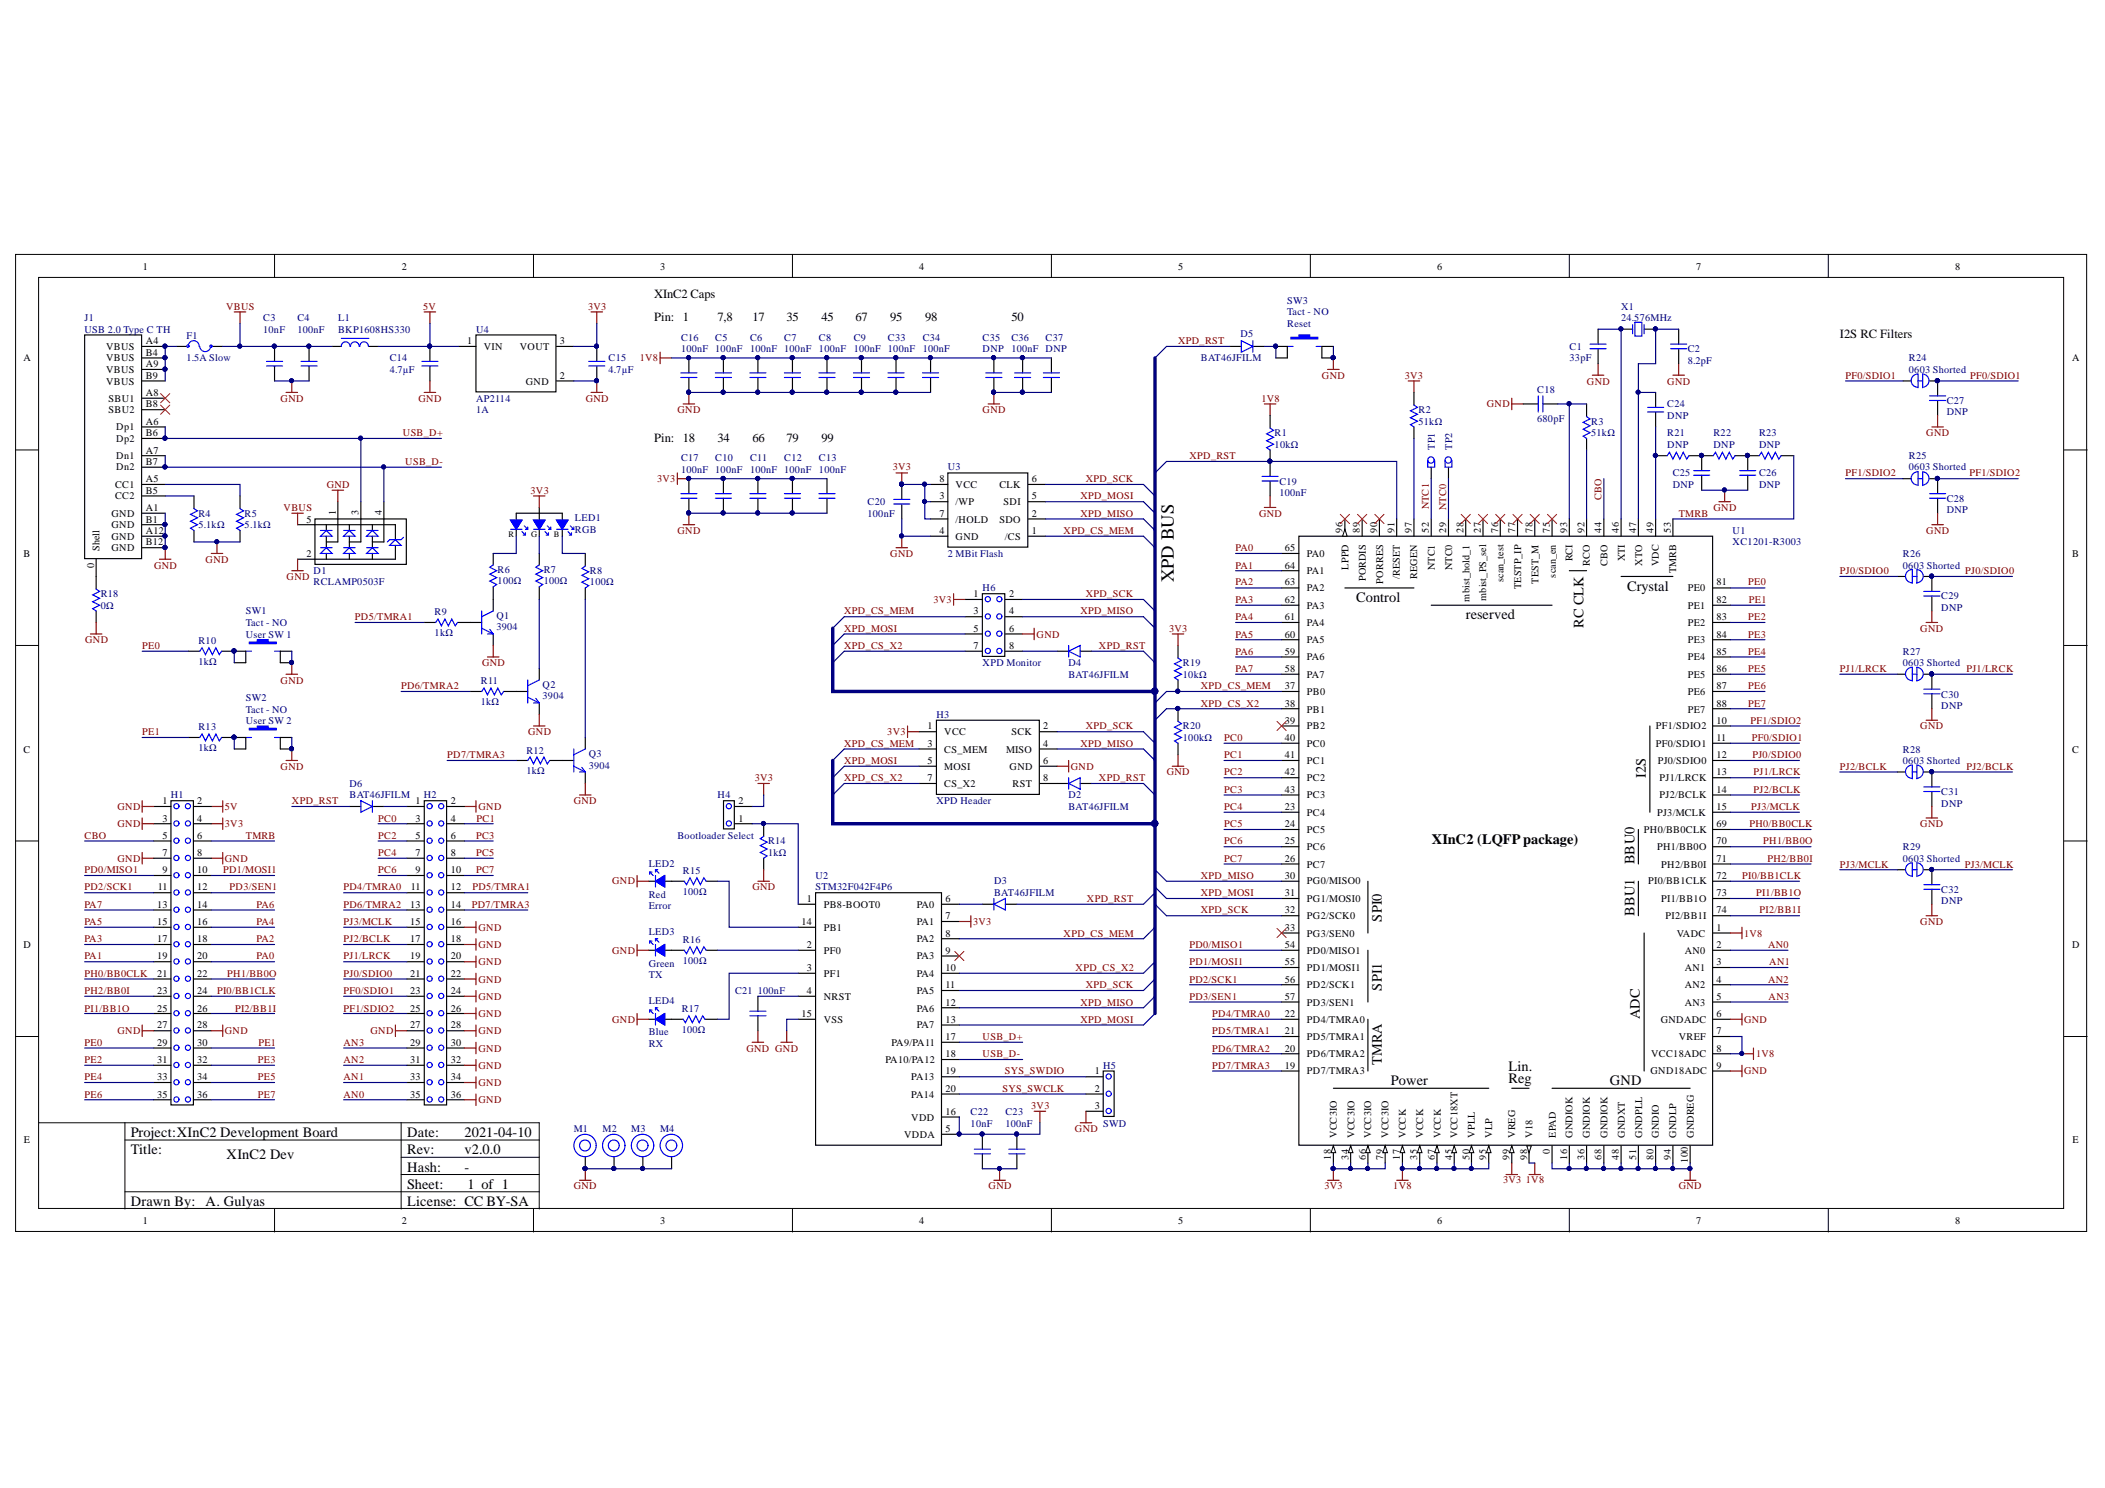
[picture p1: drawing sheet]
<svg xmlns="http://www.w3.org/2000/svg" width="297mm" height="210mm" viewBox="0 0 297 210" stroke-linecap="round" stroke-linejoin="round" font-family="sans-serif">
<defs><g id="words">
<text font-size="2.6" x="165.6" y="82.2" transform="rotate(-90 165.6 82.2)">XPD BUS</text>
<g font-size="2">
<text x="229.6" y="83.3">Crystal</text>
<text x="191.4" y="85">Control</text>
<text x="206.9" y="87.3">reserved</text>
<text x="223.4" y="88.6" transform="rotate(-90 223.4 88.6)">RC CLK</text>
<text x="232.2" y="109.7" transform="rotate(-90 232.2 109.7)">I2S</text>
<text x="202" y="119">XInC2 (LQFP package)</text>
<text x="230.6" y="121.9" transform="rotate(-90 230.6 121.9)">BBU0</text>
<text x="195" y="130" transform="rotate(-90 195 130)">SPI0</text>
<text x="230.6" y="129.2" transform="rotate(-90 230.6 129.2)">BBU1</text>
<text x="195" y="139.7" transform="rotate(-90 195 139.7)">SPI1</text>
<text x="231.4" y="143.8" transform="rotate(-90 231.4 143.8)">ADC</text>
<text x="195" y="150.3" transform="rotate(-90 195 150.3)">TMRA</text>
<text x="196.3" y="153.1">Power</text>
<text x="212.9" y="152.7">Reg</text>
<text x="212.9" y="151.1">Lin.</text>
<text x="227.2" y="153.1">GND</text>
<text x="18.4" y="160.4">Project:XInC2 Development Board</text>
<text x="57.4" y="160.4">Date:</text>
<text x="65.6" y="160.4">2021-04-10</text>
<text x="18.4" y="162.8">Title:</text>
<text x="32" y="163.5">XInC2 Dev</text>
<text x="57.4" y="162.8">Rev:</text>
<text x="57.4" y="165.3">Hash:</text>
<text x="57.4" y="167.7">Sheet:</text>
<text x="65.6" y="162.8">v2.0.0</text>
<text x="65.6" y="165.3">-</text>
<text x="66" y="167.7">1 of 1</text>
<text x="18.4" y="170.1">Drawn By:</text>
<text x="29" y="170.1">A. Gulyas</text>
<text x="57.4" y="170.1">License: CC BY-SA</text>
</g>
<g font-size="1.8">
<text x="92.3" y="42">XInC2 Caps</text>
<text x="92.3" y="45.2">Pin: 1</text>
<text x="101.3" y="45.2">7,8</text>
<text x="106.2" y="45.2">17</text>
<text x="111" y="45.2">35</text>
<text x="115.9" y="45.2">45</text>
<text x="120.7" y="45.2">67</text>
<text x="125.6" y="45.2">95</text>
<text x="130.5" y="45.2">98</text>
<text x="142.7" y="45.2">50</text>
<text x="259.6" y="47.7">I2S RC Filters</text>
<text x="92.3" y="62.3">Pin: 18</text>
<text x="101.3" y="62.3">34</text>
<text x="106.2" y="62.3">66</text>
<text x="111" y="62.3">79</text>
<text x="115.9" y="62.3">99</text>
</g>
<g font-size="1.4">
<text x="20.1" y="38">1</text>
<text x="56.7" y="38">2</text>
<text x="93.1" y="38">3</text>
<text x="129.7" y="38">4</text>
<text x="166.2" y="38">5</text>
<text x="202.8" y="38">6</text>
<text x="239.3" y="38">7</text>
<text x="275.9" y="38">8</text>
<text x="3.3" y="51">A</text>
<text x="15" y="49.4">VBUS</text>
<text x="15" y="51">VBUS</text>
<text x="15" y="52.6">VBUS</text>
<text x="20.6" y="48.5">A4</text>
<text x="20.6" y="50.2">B4</text>
<text x="20.6" y="51.8">A9</text>
<text x="20.6" y="53.4">B9</text>
<text x="65.9" y="48.5">1</text>
<text x="68.3" y="49.4">VIN</text>
<text x="73.3" y="49.4">VOUT</text>
<text x="79" y="53.4">2</text>
<text x="79" y="48.5">3</text>
<text x="292.4" y="51">A</text>
<text x="15" y="54.3">VBUS</text>
<text x="15.3" y="56.6">SBU1</text>
<text x="15.3" y="58.3">SBU2</text>
<text x="20.6" y="59.9">A6</text>
<text x="20.6" y="55.9">A8</text>
<text x="20.6" y="57.5">B8</text>
<text x="74.2" y="54.3">GND</text>
<text x="16.4" y="60.7">Dp1</text>
<text x="16.4" y="64.8">Dn1</text>
<text x="16.4" y="62.3">Dp2</text>
<text x="20.6" y="64">A7</text>
<text x="20.6" y="61.5">B6</text>
<text x="20.6" y="65.6">B7</text>
<text x="16.2" y="68.8">CC1</text>
<text x="16.2" y="70.4">CC2</text>
<text x="16.4" y="66.4">Dn2</text>
<text x="20.6" y="68">A5</text>
<text x="20.6" y="69.7">B5</text>
<text x="132.6" y="70.4">3</text>
<text x="132.6" y="68">8</text>
<text x="134.9" y="71.3">/WP</text>
<text x="134.9" y="68.8">VCC</text>
<text x="141" y="68.8">CLK</text>
<text x="141.6" y="71.3">SDI</text>
<text x="145.6" y="70.4">5</text>
<text x="145.6" y="68">6</text>
<text x="14" y="77.8" transform="rotate(-90 14 77.8)">Shell</text>
<text x="15.7" y="72.9">GND</text>
<text x="15.7" y="74.5">GND</text>
<text x="15.7" y="76.2">GND</text>
<text x="15.7" y="77.8">GND</text>
<text x="20.6" y="72.1">A1</text>
<text x="20.6" y="73.7">B1</text>
<text x="20.6" y="75.3">A12</text>
<text x="20.6" y="76.9">B12</text>
<text x="43.2" y="73.7">5</text>
<text x="47.4" y="72.7" transform="rotate(-90 47.4 72.7)">1</text>
<text x="50.6" y="72.7" transform="rotate(-90 50.6 72.7)">3</text>
<text x="53.9" y="72.7" transform="rotate(-90 53.9 72.7)">4</text>
<text x="132.6" y="75.3">4</text>
<text x="132.6" y="72.9">7</text>
<text x="134.9" y="76.2">GND</text>
<text x="134.9" y="73.7">/HOLD</text>
<text x="141" y="73.7">SDO</text>
<text x="141.8" y="76.2">/CS</text>
<text x="145.6" y="75.3">1</text>
<text x="145.6" y="72.9">2</text>
<text x="181.3" y="77.8">65</text>
<text x="189.4" y="75.1" transform="rotate(-90 189.4 75.1)">96</text>
<text x="191.9" y="75.1" transform="rotate(-90 191.9 75.1)">89</text>
<text x="194.3" y="75.1" transform="rotate(-90 194.3 75.1)">90</text>
<text x="196.8" y="75.1" transform="rotate(-90 196.8 75.1)">91</text>
<text x="199.2" y="75.1" transform="rotate(-90 199.2 75.1)">97</text>
<text x="201.6" y="75.1" transform="rotate(-90 201.6 75.1)">52</text>
<text x="204.1" y="75.1" transform="rotate(-90 204.1 75.1)">29</text>
<text x="206.5" y="75.1" transform="rotate(-90 206.5 75.1)">28</text>
<text x="209" y="75.1" transform="rotate(-90 209 75.1)">27</text>
<text x="211.4" y="75.1" transform="rotate(-90 211.4 75.1)">76</text>
<text x="213.8" y="75.1" transform="rotate(-90 213.8 75.1)">77</text>
<text x="216.2" y="75.1" transform="rotate(-90 216.2 75.1)">78</text>
<text x="218.7" y="75.1" transform="rotate(-90 218.7 75.1)">75</text>
<text x="221.1" y="75.1" transform="rotate(-90 221.1 75.1)">93</text>
<text x="223.6" y="75.1" transform="rotate(-90 223.6 75.1)">92</text>
<text x="226" y="75.1" transform="rotate(-90 226 75.1)">44</text>
<text x="228.4" y="75.1" transform="rotate(-90 228.4 75.1)">46</text>
<text x="230.9" y="75.1" transform="rotate(-90 230.9 75.1)">47</text>
<text x="233.3" y="75.1" transform="rotate(-90 233.3 75.1)">49</text>
<text x="235.8" y="75.1" transform="rotate(-90 235.8 75.1)">53</text>
<text x="3.3" y="78.5">B</text>
<text x="13.3" y="80.1" transform="rotate(-90 13.3 80.1)">0</text>
<text x="43.2" y="78.5">2</text>
<text x="181.3" y="82.6">63</text>
<text x="181.3" y="80.2">64</text>
<text x="184.4" y="83.4">PA2</text>
<text x="184.4" y="81">PA1</text>
<text x="184.4" y="78.5">PA0</text>
<text x="190.3" y="80.4" transform="rotate(-90 190.3 80.4)">LPPD</text>
<text x="192.7" y="82" transform="rotate(-90 192.7 82)">PORDIS</text>
<text x="195.2" y="82.3" transform="rotate(-90 195.2 82.3)">PORRES</text>
<text x="197.5" y="81.7" transform="rotate(-90 197.5 81.7)">/RESET</text>
<text x="200" y="81.7" transform="rotate(-90 200 81.7)">REGEN</text>
<text x="202.5" y="80.5" transform="rotate(-90 202.5 80.5)">NTC1</text>
<text x="204.9" y="80.5" transform="rotate(-90 204.9 80.5)">NTC0</text>
<text x="212.2" y="82.2" transform="rotate(-90 212.2 82.2)">scan_test</text>
<text x="214.6" y="83.1" transform="rotate(-90 214.6 83.1)">TESTP_IP</text>
<text x="217.1" y="82.3" transform="rotate(-90 217.1 82.3)">TEST_M</text>
<text x="219.5" y="81.5" transform="rotate(-90 219.5 81.5)">scan_en</text>
<text x="221.9" y="79.2" transform="rotate(-90 221.9 79.2)">RCI</text>
<text x="224.4" y="79.8" transform="rotate(-90 224.4 79.8)">RCO</text>
<text x="226.8" y="79.8" transform="rotate(-90 226.8 79.8)">CBO</text>
<text x="229.3" y="79.2" transform="rotate(-90 229.3 79.2)">XTI</text>
<text x="231.7" y="79.8" transform="rotate(-90 231.7 79.8)">XTO</text>
<text x="234.1" y="79.9" transform="rotate(-90 234.1 79.9)">VDC</text>
<text x="236.5" y="80.9" transform="rotate(-90 236.5 80.9)">TMRB</text>
<text x="238.2" y="83.4">PE0</text>
<text x="242.2" y="82.6">81</text>
<text x="292.4" y="78.5">B</text>
<text x="137.4" y="84.3">1</text>
<text x="137.4" y="86.6">3</text>
<text x="137.4" y="89.1">5</text>
<text x="142.4" y="84.3">2</text>
<text x="142.4" y="86.6">4</text>
<text x="142.4" y="89.1">6</text>
<text x="181.3" y="89.9">60</text>
<text x="181.3" y="87.5">61</text>
<text x="181.3" y="85">62</text>
<text x="184.4" y="88.3">PA4</text>
<text x="184.4" y="85.9">PA3</text>
<text x="207.4" y="84.9" transform="rotate(-90 207.4 84.9)">mbist_hold_1</text>
<text x="209.7" y="84.8" transform="rotate(-90 209.7 84.8)">mbist_PS_sel</text>
<text x="238.2" y="85.9">PE1</text>
<text x="238.2" y="88.3">PE2</text>
<text x="242.2" y="85">82</text>
<text x="242.2" y="87.5">83</text>
<text x="242.2" y="89.9">84</text>
<text x="137.4" y="91.5">7</text>
<text x="142.4" y="91.5">8</text>
<text x="181.3" y="94.8">58</text>
<text x="181.3" y="92.4">59</text>
<text x="184.4" y="95.6">PA7</text>
<text x="184.4" y="93.2">PA6</text>
<text x="184.4" y="90.7">PA5</text>
<text x="238.2" y="90.7">PE3</text>
<text x="238.2" y="93.2">PE4</text>
<text x="238.2" y="95.6">PE5</text>
<text x="242.2" y="92.4">85</text>
<text x="242.2" y="94.8">86</text>
<text x="181.3" y="97.2">37</text>
<text x="181.3" y="99.7">38</text>
<text x="184.4" y="98.1">PB0</text>
<text x="184.4" y="100.5">PB1</text>
<text x="238.2" y="98.1">PE6</text>
<text x="238.2" y="100.5">PE7</text>
<text x="242.2" y="97.2">87</text>
<text x="242.2" y="99.7">88</text>
<text x="3.3" y="106.2">C</text>
<text x="130.9" y="102.9">1</text>
<text x="130.9" y="105.3">3</text>
<text x="130.9" y="107.8">5</text>
<text x="133.2" y="103.7">VCC</text>
<text x="133.2" y="106.2">CS_MEM</text>
<text x="142" y="106.2">MISO</text>
<text x="142.7" y="103.7">SCK</text>
<text x="147.2" y="102.9">2</text>
<text x="147.2" y="105.3">4</text>
<text x="147.2" y="107.8">6</text>
<text x="181.3" y="102.1">39</text>
<text x="181.3" y="104.6">40</text>
<text x="181.3" y="106.9">41</text>
<text x="184.4" y="102.9">PB2</text>
<text x="184.4" y="105.3">PC0</text>
<text x="184.4" y="107.8">PC1</text>
<text x="233.7" y="102.9">PF1/SDIO2</text>
<text x="233.7" y="105.3">PF0/SDIO1</text>
<text x="233.9" y="107.8">PJ0/SDIO0</text>
<text x="242.2" y="102.1">10</text>
<text x="242.2" y="104.6">11</text>
<text x="242.2" y="106.9">12</text>
<text x="292.4" y="106.2">C</text>
<text x="22.9" y="113.4">1</text>
<text x="27.8" y="113.4">2</text>
<text x="58.6" y="113.4">1</text>
<text x="63.6" y="113.4">2</text>
<text x="104.2" y="113.4">2</text>
<text x="130.9" y="110.2">7</text>
<text x="133.2" y="108.6">MOSI</text>
<text x="133.2" y="111">CS_X2</text>
<text x="142.5" y="108.6">GND</text>
<text x="142.9" y="111">RST</text>
<text x="147.2" y="110.2">8</text>
<text x="181.3" y="109.4">42</text>
<text x="181.3" y="111.8">43</text>
<text x="184.4" y="110.2">PC2</text>
<text x="184.4" y="112.6">PC3</text>
<text x="234.2" y="110.2">PJ1/LRCK</text>
<text x="234.2" y="112.6">PJ2/BCLK</text>
<text x="242.2" y="109.4">13</text>
<text x="242.2" y="111.8">14</text>
<text x="22.9" y="115.9">3</text>
<text x="22.9" y="118.3">5</text>
<text x="27.8" y="115.9">4</text>
<text x="27.8" y="118.3">6</text>
<text x="58.6" y="115.9">3</text>
<text x="58.6" y="118.3">5</text>
<text x="63.6" y="115.9">4</text>
<text x="63.6" y="118.3">6</text>
<text x="104.2" y="115.9">1</text>
<text x="181.3" y="114.3">23</text>
<text x="181.3" y="116.7">24</text>
<text x="181.3" y="119.1">25</text>
<text x="184.4" y="115">PC4</text>
<text x="184.4" y="117.5">PC5</text>
<text x="184.4" y="120">PC6</text>
<text x="232" y="117.5">PH0/BB0CLK</text>
<text x="233.8" y="115">PJ3/MCLK</text>
<text x="233.8" y="120">PH1/BB0O</text>
<text x="242.2" y="114.3">15</text>
<text x="242.2" y="116.7">69</text>
<text x="242.2" y="119.1">70</text>
<text x="22.3" y="125.6">11</text>
<text x="22.9" y="120.7">7</text>
<text x="22.9" y="123.2">9</text>
<text x="27.8" y="120.7">8</text>
<text x="27.8" y="123.2">10</text>
<text x="27.8" y="125.6">12</text>
<text x="58" y="125.6">11</text>
<text x="58.6" y="120.7">7</text>
<text x="58.6" y="123.2">9</text>
<text x="63.6" y="120.7">8</text>
<text x="63.6" y="123.2">10</text>
<text x="63.6" y="125.6">12</text>
<text x="181.3" y="121.6">26</text>
<text x="181.3" y="124">30</text>
<text x="184.4" y="122.4">PC7</text>
<text x="184.4" y="124.8">PG0/MISO0</text>
<text x="232.6" y="124.8">PI0/BB1CLK</text>
<text x="234.4" y="122.4">PH2/BB0I</text>
<text x="242.2" y="121.6">71</text>
<text x="242.2" y="124">72</text>
<text x="22.2" y="128.1">13</text>
<text x="22.2" y="130.5">15</text>
<text x="27.8" y="128.1">14</text>
<text x="27.8" y="130.5">16</text>
<text x="57.9" y="128.1">13</text>
<text x="57.9" y="130.5">15</text>
<text x="63.6" y="128.1">14</text>
<text x="63.6" y="130.5">16</text>
<text x="113.1" y="130.5">14</text>
<text x="113.9" y="127.2">1</text>
<text x="116.2" y="128.1">PB8-BOOT0</text>
<text x="116.2" y="131.3">PB1</text>
<text x="129.4" y="128.1">PA0</text>
<text x="129.4" y="130.5">PA1</text>
<text x="133.4" y="127.2">6</text>
<text x="133.4" y="129.7">7</text>
<text x="181.3" y="126.5">31</text>
<text x="181.3" y="128.8">32</text>
<text x="181.3" y="131.3">33</text>
<text x="184.4" y="127.2">PG1/MOSI0</text>
<text x="184.4" y="129.7">PG2/SCK0</text>
<text x="234.4" y="127.2">PI1/BB1O</text>
<text x="235" y="129.7">PI2/BB1I</text>
<text x="242.2" y="131.3">1</text>
<text x="242.2" y="126.5">73</text>
<text x="242.2" y="128.8">74</text>
<text x="3.3" y="133.7">D</text>
<text x="22.2" y="132.9">17</text>
<text x="22.2" y="135.3">19</text>
<text x="22.2" y="137.8">21</text>
<text x="27.8" y="132.9">18</text>
<text x="27.8" y="135.3">20</text>
<text x="27.8" y="137.8">22</text>
<text x="57.9" y="132.9">17</text>
<text x="57.9" y="135.3">19</text>
<text x="57.9" y="137.8">21</text>
<text x="63.6" y="132.9">18</text>
<text x="63.6" y="135.3">20</text>
<text x="63.6" y="137.8">22</text>
<text x="113.9" y="133.7">2</text>
<text x="113.9" y="136.9">3</text>
<text x="116.2" y="134.6">PF0</text>
<text x="116.2" y="137.8">PF1</text>
<text x="129.4" y="132.9">PA2</text>
<text x="129.4" y="135.3">PA3</text>
<text x="129.4" y="137.8">PA4</text>
<text x="133.4" y="132.1">8</text>
<text x="133.4" y="134.6">9</text>
<text x="133.4" y="136.9">10</text>
<text x="181.3" y="133.7">54</text>
<text x="181.3" y="136.2">55</text>
<text x="184.4" y="134.6">PD0/MISO1</text>
<text x="184.4" y="136.9">PD1/MOSI1</text>
<text x="184.4" y="132.1">PG3/SEN0</text>
<text x="236.6" y="132.1">VADC</text>
<text x="237.7" y="134.6">AN0</text>
<text x="237.7" y="136.9">AN1</text>
<text x="242.2" y="133.7">2</text>
<text x="242.2" y="136.2">3</text>
<text x="292.4" y="133.7">D</text>
<text x="22.2" y="140.2">23</text>
<text x="22.2" y="142.7">25</text>
<text x="27.8" y="140.2">24</text>
<text x="27.8" y="142.7">26</text>
<text x="57.9" y="140.2">23</text>
<text x="57.9" y="142.7">25</text>
<text x="63.6" y="140.2">24</text>
<text x="63.6" y="142.7">26</text>
<text x="113.1" y="143.4">15</text>
<text x="113.9" y="140.2">4</text>
<text x="116.2" y="141">NRST</text>
<text x="129.4" y="140.2">PA5</text>
<text x="129.4" y="142.7">PA6</text>
<text x="133.4" y="139.4">11</text>
<text x="133.4" y="141.8">12</text>
<text x="181.3" y="143.4">22</text>
<text x="181.3" y="138.6">56</text>
<text x="181.3" y="141">57</text>
<text x="184.4" y="139.4">PD2/SCK1</text>
<text x="184.4" y="141.8">PD3/SEN1</text>
<text x="237.7" y="139.4">AN2</text>
<text x="237.7" y="141.8">AN3</text>
<text x="242.2" y="138.6">4</text>
<text x="242.2" y="141">5</text>
<text x="242.2" y="143.4">6</text>
<text x="22.2" y="145.1">27</text>
<text x="22.2" y="147.5">29</text>
<text x="22.2" y="150">31</text>
<text x="27.8" y="145.1">28</text>
<text x="27.8" y="147.5">30</text>
<text x="27.8" y="150">32</text>
<text x="57.9" y="145.1">27</text>
<text x="57.9" y="147.5">29</text>
<text x="57.9" y="150">31</text>
<text x="63.6" y="145.1">28</text>
<text x="63.6" y="147.5">30</text>
<text x="63.6" y="150">32</text>
<text x="116.2" y="144.3">VSS</text>
<text x="125" y="150">PA10/PA12</text>
<text x="125.8" y="147.5">PA9/PA11</text>
<text x="129.4" y="145.1">PA7</text>
<text x="133.4" y="144.3">13</text>
<text x="133.4" y="146.7">17</text>
<text x="133.4" y="149.1">18</text>
<text x="181.3" y="148.4">20</text>
<text x="181.3" y="145.9">21</text>
<text x="184.4" y="149.1">PD6/TMRA2</text>
<text x="184.4" y="146.7">PD5/TMRA1</text>
<text x="184.4" y="144.3">PD4/TMRA0</text>
<text x="233" y="149.1">VCC18ADC</text>
<text x="234.3" y="144.3">GNDADC</text>
<text x="236.9" y="146.7">VREF</text>
<text x="242.2" y="145.9">7</text>
<text x="242.2" y="148.4">8</text>
<text x="22.2" y="152.4">33</text>
<text x="22.2" y="154.9">35</text>
<text x="27.8" y="152.4">34</text>
<text x="27.8" y="154.9">36</text>
<text x="57.9" y="152.4">33</text>
<text x="57.9" y="154.9">35</text>
<text x="63.6" y="152.4">34</text>
<text x="63.6" y="154.9">36</text>
<text x="128.6" y="152.4">PA13</text>
<text x="128.6" y="154.9">PA14</text>
<text x="133.4" y="151.6">19</text>
<text x="133.4" y="154">20</text>
<text x="154.5" y="151.6">1</text>
<text x="154.5" y="154">2</text>
<text x="181.3" y="150.8">19</text>
<text x="184.4" y="151.6">PD7/TMRA3</text>
<text x="232.9" y="151.6">GND18ADC</text>
<text x="242.2" y="150.8">9</text>
<text x="3.4" y="161.3">E</text>
<text x="127.6" y="160.5">VDDA</text>
<text x="128.6" y="158.1">VDD</text>
<text x="133.4" y="159.7">5</text>
<text x="133.4" y="157.2">16</text>
<text x="154.5" y="156.5">3</text>
<text x="188.7" y="160.5" transform="rotate(-90 188.7 160.5)">VCC3IO</text>
<text x="191.1" y="160.5" transform="rotate(-90 191.1 160.5)">VCC3IO</text>
<text x="193.5" y="160.5" transform="rotate(-90 193.5 160.5)">VCC3IO</text>
<text x="195.9" y="160.5" transform="rotate(-90 195.9 160.5)">VCC3IO</text>
<text x="198.4" y="160.5" transform="rotate(-90 198.4 160.5)">VCCK</text>
<text x="200.8" y="160.5" transform="rotate(-90 200.8 160.5)">VCCK</text>
<text x="203.3" y="160.5" transform="rotate(-90 203.3 160.5)">VCCK</text>
<text x="205.7" y="160.5" transform="rotate(-90 205.7 160.5)">VCC18XT</text>
<text x="208.1" y="160.5" transform="rotate(-90 208.1 160.5)">VPLL</text>
<text x="210.6" y="160.5" transform="rotate(-90 210.6 160.5)">VLP</text>
<text x="213.8" y="160.5" transform="rotate(-90 213.8 160.5)">VREG</text>
<text x="216.2" y="160.5" transform="rotate(-90 216.2 160.5)">V18</text>
<text x="219.5" y="160.5" transform="rotate(-90 219.5 160.5)">EPAD</text>
<text x="221.9" y="160.5" transform="rotate(-90 221.9 160.5)">GNDIOK</text>
<text x="224.4" y="160.5" transform="rotate(-90 224.4 160.5)">GNDIOK</text>
<text x="226.8" y="160.5" transform="rotate(-90 226.8 160.5)">GNDIOK</text>
<text x="229.3" y="160.5" transform="rotate(-90 229.3 160.5)">GNDXT</text>
<text x="231.7" y="160.5" transform="rotate(-90 231.7 160.5)">GNDPLL</text>
<text x="234.1" y="160.5" transform="rotate(-90 234.1 160.5)">GNDIO</text>
<text x="236.5" y="160.5" transform="rotate(-90 236.5 160.5)">GNDLP</text>
<text x="239" y="160.5" transform="rotate(-90 239 160.5)">GNDREG</text>
<text x="292.5" y="161.3">E</text>
<text x="187.8" y="163.6" transform="rotate(-90 187.8 163.6)">18</text>
<text x="190.3" y="163.6" transform="rotate(-90 190.3 163.6)">34</text>
<text x="192.7" y="163.6" transform="rotate(-90 192.7 163.6)">66</text>
<text x="195.2" y="163.6" transform="rotate(-90 195.2 163.6)">79</text>
<text x="197.5" y="163.6" transform="rotate(-90 197.5 163.6)">17</text>
<text x="200" y="163.6" transform="rotate(-90 200 163.6)">35</text>
<text x="202.5" y="163.6" transform="rotate(-90 202.5 163.6)">67</text>
<text x="204.9" y="163.6" transform="rotate(-90 204.9 163.6)">45</text>
<text x="207.4" y="163.6" transform="rotate(-90 207.4 163.6)">50</text>
<text x="209.7" y="163.6" transform="rotate(-90 209.7 163.6)">95</text>
<text x="213" y="163.6" transform="rotate(-90 213 163.6)">99</text>
<text x="215.5" y="163.6" transform="rotate(-90 215.5 163.6)">98</text>
<text x="218.7" y="162.8" transform="rotate(-90 218.7 162.8)">0</text>
<text x="221.1" y="163.6" transform="rotate(-90 221.1 163.6)">16</text>
<text x="223.6" y="163.6" transform="rotate(-90 223.6 163.6)">36</text>
<text x="226" y="163.6" transform="rotate(-90 226 163.6)">68</text>
<text x="228.4" y="163.6" transform="rotate(-90 228.4 163.6)">48</text>
<text x="230.9" y="163.6" transform="rotate(-90 230.9 163.6)">51</text>
<text x="233.3" y="163.6" transform="rotate(-90 233.3 163.6)">80</text>
<text x="235.8" y="163.6" transform="rotate(-90 235.8 163.6)">94</text>
<text x="238.2" y="164" transform="rotate(-90 238.2 164)">100</text>
<text x="20.1" y="172.7">1</text>
<text x="56.7" y="172.7">2</text>
<text x="93.1" y="172.7">3</text>
<text x="129.7" y="172.7">4</text>
<text x="166.2" y="172.7">5</text>
<text x="202.8" y="172.7">6</text>
<text x="239.3" y="172.7">7</text>
<text x="275.9" y="172.7">8</text>
</g>
<g font-size="1.4" fill="#000080">
<text x="11.9" y="45.3">J1</text>
<text x="11.9" y="46.9">USB 2.0 Type C TH</text>
<text x="26.3" y="47.8">F1</text>
<text x="37.1" y="45.3">C3</text>
<text x="37.1" y="46.9">10nF</text>
<text x="42" y="45.3">C4</text>
<text x="42" y="46.9">100nF</text>
<text x="47.7" y="45.3">L1</text>
<text x="47.7" y="46.9">BKP1608HS330</text>
<text x="67.2" y="46.9">U4</text>
<text x="175" y="47.6">D5</text>
<text x="181.6" y="46.2">Reset</text>
<text x="181.6" y="42.9">SW3</text>
<text x="181.6" y="44.5">Tact - NO</text>
<text x="228.8" y="43.7">X1</text>
<text x="228.8" y="45.3">24.576MHz</text>
<text x="26.3" y="51">1.5A Slow</text>
<text x="55" y="51">C14</text>
<text x="55" y="52.6">4.7µF</text>
<text x="85.9" y="51">C15</text>
<text x="85.9" y="52.6">4.7µF</text>
<text x="96.1" y="48.1">C16</text>
<text x="96.1" y="49.7">100nF 100nF</text>
<text x="100.9" y="48.1">C5</text>
<text x="105.8" y="48.1">C6</text>
<text x="105.8" y="49.7">100nF 100nF</text>
<text x="110.7" y="48.1">C7</text>
<text x="115.6" y="48.1">C8</text>
<text x="115.6" y="49.7">100nF</text>
<text x="120.5" y="48.1">C9</text>
<text x="120.5" y="49.7">100nF 100nF</text>
<text x="125.3" y="48.1">C33</text>
<text x="130.2" y="48.1">C34</text>
<text x="130.2" y="49.7">100nF</text>
<text x="138.7" y="48.1">C35</text>
<text x="138.7" y="49.7">DNP</text>
<text x="142.7" y="48.1">C36</text>
<text x="142.7" y="49.7">100nF DNP</text>
<text x="147.5" y="48.1">C37</text>
<text x="169.5" y="51">BAT46JFILM</text>
<text x="221.5" y="49.4">C1</text>
<text x="221.5" y="51">33pF</text>
<text x="238.2" y="49.7">C2</text>
<text x="238.2" y="51.3">8.2pF</text>
<text x="269.4" y="51">R24</text>
<text x="269.4" y="52.6">0603 Shorted</text>
<text x="67.2" y="58.3">1A</text>
<text x="67.2" y="56.6">AP2114</text>
<text x="200.2" y="58.3">R2</text>
<text x="200.2" y="59.9">51kΩ</text>
<text x="216.9" y="55.4">C18</text>
<text x="216.9" y="59.6">680pF</text>
<text x="224.5" y="59.9">R3</text>
<text x="235.3" y="57.5">C24</text>
<text x="235.3" y="59.1">DNP</text>
<text x="274.7" y="57">C27</text>
<text x="274.7" y="58.6">DNP</text>
<text x="96.1" y="65.1">C17</text>
<text x="100.9" y="65.1">C10</text>
<text x="105.8" y="65.1">C11</text>
<text x="110.7" y="65.1">C12</text>
<text x="115.6" y="65.1">C13</text>
<text x="179.9" y="61.5">R1</text>
<text x="179.9" y="63.1">10kΩ</text>
<text x="202.5" y="63.5" transform="rotate(-90 202.5 63.5)">TP1</text>
<text x="204.9" y="63.5" transform="rotate(-90 204.9 63.5)">TP2</text>
<text x="224.5" y="61.5">51kΩ</text>
<text x="235.3" y="61.5">R21</text>
<text x="235.3" y="63.1">DNP</text>
<text x="241.8" y="61.5">R22</text>
<text x="241.8" y="63.1">DNP</text>
<text x="248.2" y="61.5">R23</text>
<text x="248.2" y="63.1">DNP</text>
<text x="269.4" y="64.8">R25</text>
<text x="96.1" y="66.7">100nF 100nF</text>
<text x="105.8" y="66.7">100nF 100nF</text>
<text x="115.6" y="66.7">100nF</text>
<text x="122.4" y="71.3">C20</text>
<text x="133.8" y="66.4">U3</text>
<text x="180.5" y="68.4">C19</text>
<text x="180.5" y="70">100nF</text>
<text x="236" y="67.2">C25</text>
<text x="236" y="68.8">DNP</text>
<text x="248.2" y="67.2">C26</text>
<text x="248.2" y="68.8">DNP</text>
<text x="269.4" y="66.4">0603 Shorted</text>
<text x="274.7" y="70.8">C28</text>
<text x="28" y="72.9">R4</text>
<text x="28" y="74.5">5.1kΩ</text>
<text x="34.5" y="72.9">R5</text>
<text x="34.5" y="74.5">5.1kΩ</text>
<text x="81.1" y="73.5">LED1</text>
<text x="81.1" y="75.1">RGB</text>
<text x="122.4" y="72.9">100nF</text>
<text x="244.5" y="75.3">U1</text>
<text x="244.5" y="76.9">XC1201-R3003</text>
<text x="274.7" y="72.4">DNP</text>
<text x="44.2" y="81">D1</text>
<text x="44.2" y="82.6">RCLAMP0503F</text>
<text x="70.2" y="80.8">R6</text>
<text x="70.2" y="82.4">100Ω</text>
<text x="76.7" y="80.8">R7</text>
<text x="76.7" y="82.4">100Ω</text>
<text x="83.2" y="81">R8</text>
<text x="83.2" y="82.6">100Ω</text>
<text x="133.8" y="78.5">2 MBit Flash</text>
<text x="138.7" y="83.4">H6</text>
<text x="268.5" y="78.5">R26</text>
<text x="268.5" y="80.2">0603 Shorted</text>
<text x="14.2" y="84.3">R18</text>
<text x="14.2" y="85.9">0Ω</text>
<text x="34.7" y="89.9">User SW 1</text>
<text x="34.7" y="86.6">SW1</text>
<text x="34.7" y="88.3">Tact - NO</text>
<text x="61.3" y="86.8">R9</text>
<text x="61.3" y="89.8">1kΩ</text>
<text x="70" y="87.3">Q1</text>
<text x="70" y="88.9">3904</text>
<text x="273.9" y="84.5">C29</text>
<text x="273.9" y="86.2">DNP</text>
<text x="28" y="90.9">R10</text>
<text x="28" y="93.8">1kΩ</text>
<text x="138.7" y="94">XPD Monitor</text>
<text x="150.8" y="94">D4</text>
<text x="150.8" y="95.6">BAT46JFILM</text>
<text x="166.9" y="94">R19</text>
<text x="166.9" y="95.6">10kΩ</text>
<text x="268.5" y="92.4">R27</text>
<text x="268.5" y="94">0603 Shorted</text>
<text x="34.7" y="98.8">SW2</text>
<text x="34.7" y="100.5">Tact - NO</text>
<text x="67.9" y="96.5">R11</text>
<text x="67.9" y="99.5">1kΩ</text>
<text x="76.6" y="97">Q2</text>
<text x="76.6" y="98.6">3904</text>
<text x="132.1" y="101.3">H3</text>
<text x="273.9" y="98.4">C30</text>
<text x="273.9" y="100">DNP</text>
<text x="28" y="103">R13</text>
<text x="28" y="106">1kΩ</text>
<text x="34.7" y="102.1">User SW 2</text>
<text x="74.3" y="106.3">R12</text>
<text x="83.1" y="106.8">Q3</text>
<text x="166.9" y="102.9">R20</text>
<text x="166.9" y="104.6">100kΩ</text>
<text x="268.5" y="106.2">R28</text>
<text x="268.5" y="107.8">0603 Shorted</text>
<text x="24.1" y="112.6">H1</text>
<text x="49.3" y="111">D6</text>
<text x="49.3" y="112.6">BAT46JFILM</text>
<text x="59.8" y="112.6">H2</text>
<text x="74.3" y="109.2">1kΩ</text>
<text x="83.1" y="108.5">3904</text>
<text x="101.3" y="112.6">H4</text>
<text x="132.1" y="113.4">XPD Header</text>
<text x="150.8" y="112.6">D2</text>
<text x="273.9" y="112.2">C31</text>
<text x="273.9" y="113.8">DNP</text>
<text x="95.6" y="118.3">Bootloader Select</text>
<text x="108.4" y="119.1">R14</text>
<text x="150.8" y="114.3">BAT46JFILM</text>
<text x="268.5" y="120">R29</text>
<text x="91.5" y="122.2">LED2</text>
<text x="96.4" y="123.3">R15</text>
<text x="108.4" y="120.7">1kΩ</text>
<text x="115.1" y="124">U2</text>
<text x="115.1" y="125.6">STM32F042F4P6</text>
<text x="140.3" y="124.8">D3</text>
<text x="268.5" y="121.6">0603 Shorted</text>
<text x="273.9" y="126">C32</text>
<text x="91.5" y="132">LED3</text>
<text x="91.5" y="128.2">Error</text>
<text x="91.5" y="126.6">Red</text>
<text x="96.4" y="126.3">100Ω</text>
<text x="140.3" y="126.5">BAT46JFILM</text>
<text x="273.9" y="127.6">DNP</text>
<text x="91.5" y="138">TX</text>
<text x="91.5" y="136.3">Green</text>
<text x="96.4" y="133.1">R16</text>
<text x="96.4" y="136">100Ω</text>
<text x="91.5" y="141.7">LED4</text>
<text x="96.2" y="142.8">R17</text>
<text x="103.7" y="140.2">C21</text>
<text x="106.9" y="140.2">100nF</text>
<text x="91.5" y="147.7">RX</text>
<text x="91.5" y="146.1">Blue</text>
<text x="96.2" y="145.7">100Ω</text>
<text x="155.7" y="150.8">H5</text>
<text x="81" y="159.7">M1</text>
<text x="85" y="159.7">M2</text>
<text x="89.1" y="159.7">M3</text>
<text x="93.1" y="159.7">M4</text>
<text x="137" y="157.2">C22</text>
<text x="137" y="158.9">10nF</text>
<text x="141.9" y="157.2">C23</text>
<text x="141.9" y="158.9">100nF</text>
<text x="155.7" y="158.9">SWD</text>
</g>
<g font-size="1.4" fill="#800000">
<text x="31.9" y="43.7">VBUS</text>
<text x="59.7" y="43.7">5V</text>
<text x="83" y="43.7">3V3</text>
<text x="90.3" y="51">1V8</text>
<text x="166.2" y="48.5">XPD_RST</text>
<text x="186.5" y="53.4">GND</text>
<text x="198.2" y="53.4">3V3</text>
<text x="260.4" y="53.4">PF0/SDIO1</text>
<text x="278" y="53.4">PF0/SDIO1</text>
<text x="39.6" y="56.6">GND</text>
<text x="59.1" y="56.6">GND</text>
<text x="82.7" y="56.6">GND</text>
<text x="95.6" y="58.3">GND</text>
<text x="138.7" y="58.3">GND</text>
<text x="178" y="56.6">1V8</text>
<text x="209.8" y="57.5">GND</text>
<text x="223.9" y="54.3">GND</text>
<text x="235.3" y="54.3">GND</text>
<text x="56.9" y="61.5">USB_D+</text>
<text x="57.2" y="65.6">USB_D-</text>
<text x="167.8" y="64.8">XPD_RST</text>
<text x="271.8" y="61.5">GND</text>
<text x="46.1" y="68.8">GND</text>
<text x="74.9" y="69.7">3V3</text>
<text x="92.7" y="68">3V3</text>
<text x="126" y="66.4">3V3</text>
<text x="152.5" y="70.4">XPD_MOSI</text>
<text x="153.2" y="68">XPD_SCK</text>
<text x="201.6" y="71.9" transform="rotate(-90 201.6 71.9)">NTC1</text>
<text x="204.1" y="71.9" transform="rotate(-90 204.1 71.9)">NTC0</text>
<text x="226" y="70.5" transform="rotate(-90 226 70.5)">CBO</text>
<text x="260.4" y="67.2">PF1/SDIO2</text>
<text x="277.9" y="67.2">PF1/SDIO2</text>
<text x="40" y="72.1">VBUS</text>
<text x="95.6" y="75.3">GND</text>
<text x="150.1" y="75.3">XPD_CS_MEM</text>
<text x="152.5" y="72.9">XPD_MISO</text>
<text x="174.4" y="77.8">PA0</text>
<text x="177.7" y="72.9">GND</text>
<text x="236.9" y="72.9">TMRB</text>
<text x="241.8" y="72.1">GND</text>
<text x="271.8" y="75.3">GND</text>
<text x="21.7" y="80.2">GND</text>
<text x="29" y="79.4">GND</text>
<text x="40.4" y="81.8">GND</text>
<text x="125.6" y="78.5">GND</text>
<text x="174.4" y="80.2">PA1</text>
<text x="174.4" y="82.6">PA2</text>
<text x="246.7" y="82.6">PE0</text>
<text x="259.6" y="81">PJ0/SDIO0</text>
<text x="277.3" y="81">PJ0/SDIO0</text>
<text x="50.1" y="87.5">PD5/TMRA1</text>
<text x="119.1" y="86.6">XPD_CS_MEM</text>
<text x="119.1" y="89.1">XPD_MOSI</text>
<text x="131.7" y="85">3V3</text>
<text x="146.3" y="89.9">GND</text>
<text x="152.5" y="86.6">XPD_MISO</text>
<text x="153.2" y="84.3">XPD_SCK</text>
<text x="165" y="89.1">3V3</text>
<text x="174.4" y="85">PA3</text>
<text x="174.4" y="87.5">PA4</text>
<text x="174.4" y="89.9">PA5</text>
<text x="246.7" y="87.5">PE2</text>
<text x="246.7" y="89.9">PE3</text>
<text x="246.8" y="85">PE1</text>
<text x="271" y="89.1">GND</text>
<text x="12" y="90.7">GND</text>
<text x="20.1" y="91.5">PE0</text>
<text x="68" y="94">GND</text>
<text x="119.1" y="91.5">XPD_CS_X2</text>
<text x="155.1" y="91.5">XPD_RST</text>
<text x="174.4" y="92.4">PA6</text>
<text x="174.4" y="94.8">PA7</text>
<text x="246.7" y="92.4">PE4</text>
<text x="246.7" y="94.8">PE5</text>
<text x="259.6" y="94.8">PJ1/LRCK</text>
<text x="277.5" y="94.8">PJ1/LRCK</text>
<text x="39.6" y="96.5">GND</text>
<text x="56.6" y="97.2">PD6/TMRA2</text>
<text x="169.5" y="97.2">XPD_CS_MEM</text>
<text x="169.5" y="99.7">XPD_CS_X2</text>
<text x="246.7" y="97.2">PE6</text>
<text x="246.7" y="99.7">PE7</text>
<text x="20.1" y="103.7">PE1</text>
<text x="63.1" y="106.9">PD7/TMRA3</text>
<text x="74.5" y="103.7">GND</text>
<text x="119.1" y="105.3">XPD_CS_MEM</text>
<text x="119.1" y="107.8">XPD_MOSI</text>
<text x="125.2" y="103.7">3V3</text>
<text x="152.5" y="105.3">XPD_MISO</text>
<text x="153.2" y="102.9">XPD_SCK</text>
<text x="172.8" y="104.6">PC0</text>
<text x="172.8" y="106.9">PC1</text>
<text x="247" y="102.1">PF1/SDIO2</text>
<text x="247.2" y="104.6">PF0/SDIO1</text>
<text x="247.3" y="106.9">PJ0/SDIO0</text>
<text x="271" y="102.9">GND</text>
<text x="39.6" y="108.6">GND</text>
<text x="41.2" y="113.4">XPD_RST</text>
<text x="81" y="113.4">GND</text>
<text x="106.5" y="110.2">3V3</text>
<text x="119.1" y="110.2">XPD_CS_X2</text>
<text x="151.1" y="108.6">GND</text>
<text x="155.1" y="110.2">XPD_RST</text>
<text x="164.6" y="109.4">GND</text>
<text x="172.8" y="109.4">PC2</text>
<text x="172.8" y="111.8">PC3</text>
<text x="247.5" y="109.4">PJ1/LRCK</text>
<text x="247.5" y="111.8">PJ2/BCLK</text>
<text x="259.6" y="108.6">PJ2/BCLK</text>
<text x="277.5" y="108.6">PJ2/BCLK</text>
<text x="11.9" y="118.3">CBO</text>
<text x="16.6" y="116.7">GND</text>
<text x="16.6" y="114.3">GND</text>
<text x="31.7" y="116.7">3V3</text>
<text x="31.7" y="114.3">5V</text>
<text x="34.7" y="118.3">TMRB</text>
<text x="53.4" y="118.3">PC2</text>
<text x="53.4" y="115.9">PC0</text>
<text x="67.2" y="118.3">PC3</text>
<text x="67.3" y="115.9">PC1</text>
<text x="67.5" y="114.3">GND</text>
<text x="172.8" y="114.3">PC4</text>
<text x="172.8" y="116.7">PC5</text>
<text x="172.8" y="119.1">PC6</text>
<text x="246.9" y="116.7">PH0/BB0CLK</text>
<text x="247.1" y="114.3">PJ3/MCLK</text>
<text x="248.8" y="119.1">PH1/BB0O</text>
<text x="271" y="116.7">GND</text>
<text x="11.9" y="123.2">PD0/MISO1</text>
<text x="11.9" y="125.6">PD2/SCK1</text>
<text x="16.6" y="121.6">GND</text>
<text x="31.5" y="123.2">PD1/MOSI1</text>
<text x="31.7" y="121.6">GND</text>
<text x="32.4" y="125.6">PD3/SEN1</text>
<text x="48.5" y="125.6">PD4/TMRA0</text>
<text x="53.4" y="120.7">PC4</text>
<text x="53.4" y="123.2">PC6</text>
<text x="66.7" y="125.6">PD5/TMRA1</text>
<text x="67.2" y="120.7">PC5</text>
<text x="67.2" y="123.2">PC7</text>
<text x="86.4" y="124.8">GND</text>
<text x="106.2" y="125.6">GND</text>
<text x="169.5" y="124">XPD_MISO</text>
<text x="172.8" y="121.6">PC7</text>
<text x="245.9" y="124">PI0/BB1CLK</text>
<text x="249.4" y="121.6">PH2/BB0I</text>
<text x="259.6" y="122.4">PJ3/MCLK</text>
<text x="277.2" y="122.4">PJ3/MCLK</text>
<text x="11.9" y="130.5">PA5</text>
<text x="11.9" y="128.1">PA7</text>
<text x="36.2" y="130.5">PA4</text>
<text x="36.2" y="128.1">PA6</text>
<text x="48.5" y="130.5">PJ3/MCLK</text>
<text x="48.5" y="128.1">PD6/TMRA2</text>
<text x="66.6" y="128.1">PD7/TMRA3</text>
<text x="67.5" y="131.3">GND</text>
<text x="137.3" y="130.5">3V3</text>
<text x="153.4" y="127.2">XPD_RST</text>
<text x="169.5" y="128.8">XPD_SCK</text>
<text x="169.5" y="126.5">XPD_MOSI</text>
<text x="247.8" y="126.5">PI1/BB1O</text>
<text x="248.3" y="128.8">PI2/BB1I</text>
<text x="271" y="130.5">GND</text>
<text x="11.9" y="135.3">PA1</text>
<text x="11.9" y="132.9">PA3</text>
<text x="11.9" y="137.8">PH0/BB0CLK</text>
<text x="32.1" y="137.8">PH1/BB0O</text>
<text x="36.2" y="135.3">PA0</text>
<text x="36.2" y="132.9">PA2</text>
<text x="48.5" y="137.8">PJ0/SDIO0</text>
<text x="48.5" y="135.3">PJ1/LRCK</text>
<text x="48.5" y="132.9">PJ2/BCLK</text>
<text x="67.5" y="136.2">GND</text>
<text x="67.5" y="133.7">GND</text>
<text x="86.4" y="134.6">GND</text>
<text x="150.1" y="132.1">XPD_CS_MEM</text>
<text x="151.8" y="136.9">XPD_CS_X2</text>
<text x="167.8" y="133.7">PD0/MISO1</text>
<text x="167.8" y="136.2">PD1/MOSI1</text>
<text x="246.1" y="132.1">1V8</text>
<text x="249.5" y="133.7">AN0</text>
<text x="249.7" y="136.2">AN1</text>
<text x="11.9" y="140.2">PH2/BB0I</text>
<text x="11.9" y="142.7">PI1/BB1O</text>
<text x="30.6" y="140.2">PI0/BB1CLK</text>
<text x="33.2" y="142.7">PI2/BB1I</text>
<text x="48.5" y="142.7">PF1/SDIO2</text>
<text x="48.5" y="140.2">PF0/SDIO1</text>
<text x="67.5" y="141">GND</text>
<text x="67.5" y="138.6">GND</text>
<text x="67.5" y="143.4">GND</text>
<text x="152.5" y="141.8">XPD_MISO</text>
<text x="153.2" y="139.4">XPD_SCK</text>
<text x="167.8" y="138.6">PD2/SCK1</text>
<text x="167.8" y="141">PD3/SEN1</text>
<text x="171.1" y="143.4">PD4/TMRA0</text>
<text x="249.5" y="138.6">AN2</text>
<text x="249.6" y="141">AN3</text>
<text x="11.9" y="147.5">PE0</text>
<text x="11.9" y="150">PE2</text>
<text x="16.6" y="145.9">GND</text>
<text x="31.7" y="145.9">GND</text>
<text x="36.4" y="150">PE3</text>
<text x="36.5" y="147.5">PE1</text>
<text x="48.5" y="150">AN2</text>
<text x="48.5" y="147.5">AN3</text>
<text x="52.3" y="145.9">GND</text>
<text x="67.5" y="148.4">GND</text>
<text x="67.5" y="145.9">GND</text>
<text x="86.4" y="144.3">GND</text>
<text x="105.3" y="148.4">GND GND</text>
<text x="138.7" y="146.7">USB_D+</text>
<text x="138.7" y="149.1">USB_D-</text>
<text x="152.5" y="144.3">XPD_MOSI</text>
<text x="171.1" y="145.9">PD5/TMRA1</text>
<text x="171.1" y="148.4">PD6/TMRA2</text>
<text x="246.1" y="144.3">GND</text>
<text x="247.8" y="149.1">1V8</text>
<text x="11.9" y="152.4">PE4</text>
<text x="11.9" y="154.9">PE6</text>
<text x="36.4" y="152.4">PE5</text>
<text x="36.4" y="154.9">PE7</text>
<text x="48.5" y="154.9">AN0</text>
<text x="48.5" y="152.4">AN1</text>
<text x="67.5" y="150.8">GND</text>
<text x="67.5" y="155.6">GND</text>
<text x="67.5" y="153.2">GND</text>
<text x="141.5" y="154">SYS_SWCLK</text>
<text x="141.8" y="151.6">SYS_SWDIO</text>
<text x="171.1" y="150.8">PD7/TMRA3</text>
<text x="246.1" y="151.6">GND</text>
<text x="145.5" y="156.5">3V3</text>
<text x="151.7" y="159.7">GND</text>
<text x="81" y="167.8">GND</text>
<text x="139.5" y="167.8">GND</text>
<text x="186.9" y="167.8">3V3</text>
<text x="196.6" y="167.8">1V8</text>
<text x="212.1" y="166.9">3V3</text>
<text x="215.3" y="166.9">1V8</text>
<text x="236.9" y="167.8">GND</text>
</g>
<g font-size="1.2">
<text x="71.7" y="75.7">R</text>
<text x="75" y="75.7">G</text>
<text x="78.2" y="75.7">B</text>
</g>
</g></defs>
<g fill="#fff" stroke="#000" stroke-width=".14">
<path d="M2.2 35.9h292.3v137.8h-292.3z"/>
<path d="M5.4 39.1h285.8v131.4h-285.8z"/>
</g>
<g fill="none" stroke="#000" stroke-width=".14">
<path d="M38.7 35.9v3.2M75.3 35.9v3.2M111.8 35.9v3.2M148.4 35.9v3.2M184.9 35.9v3.2M221.4 35.9v3.2M258 35.9v3.2M2.2 63.5h3.2M291.3 63.5h3.2M2.2 91.1h3.2M291.3 91.1h3.2M2.2 118.6h3.2"/>
<path d="M291.3 118.6h3.2M2.2 146.2h3.2M5.4 158.4h70.7v12.2M17.6 158.4v12.2M56.6 158.4v12.2M291.3 146.2h3.2M17.6 160.8h58.5M17.6 168.1h58.5M38.7 170.6v3.2M56.6 163.2h19.5M56.6 165.7h19.5M75.3 170.6v3.2"/>
<path d="M111.8 170.6v3.2M148.4 170.6v3.2M184.9 170.6v3.2M221.4 170.6v3.2M258 170.6v3.2"/>
</g>
<g fill="none" stroke="#000" stroke-width=".16">
<path d="M183.3 75.6h58.4v85.9h-58.4zM241.7 102.4h2.5M241.7 104.8h2.5M241.7 107.3h2.5M241.7 109.7h2.5M241.7 112.1h2.5M241.7 114.6h2.5M241.7 131.6h2.5M241.7 134h2.5M241.7 136.5h2.5M241.7 138.9h2.5M241.7 141.3h2.5"/>
<path d="M241.7 143.8h2.5M241.7 146.2h2.5M241.7 148.6h2.5M241.7 151.1h2.5M197.9 161.6v2.5M221.4 161.6v2.5"/>
</g>
<path d="M197.9 161.6l.3 1h-.6z" fill="#fff"/>
<path d="M197.9 161.6l.3 1h-.6z" fill="none" stroke="#000" stroke-width=".14"/>
<path d="M188.2 161.6v2.5" fill="none" stroke="#000" stroke-width=".16"/>
<path d="M188.2 161.6l.3 1h-.7z" fill="#fff"/>
<path d="M188.2 161.6l.3 1h-.7z" fill="none" stroke="#000" stroke-width=".14"/>
<path d="M211.7 73.2v2.4M214.1 73.2v2.4M216.6 73.2v2.4M180.8 114.6h2.5M180.8 117h2.5M180.8 119.4h2.5M180.8 151.1h2.5M180.8 148.6h2.5M180.8 146.2h2.5M180.8 143.8h2.5M195.5 161.6v2.5" fill="none" stroke="#000" stroke-width=".16"/>
<path d="M195.5 161.6l.3 1h-.7z" fill="#fff"/>
<path d="M195.5 161.6l.3 1h-.7z" fill="none" stroke="#000" stroke-width=".14"/>
<g fill="none" stroke="#000" stroke-width=".16">
<path d="M192.2 73.2v2.4M194.7 73.2v2.4M197.1 73.2v2.4M221.4 73.2v2.4M223.9 73.2v2.4M241.7 82.9h2.5M241.7 85.4h2.5M241.7 87.8h2.5M241.7 90.2h2.5M241.7 92.7h2.5M241.7 95.1h2.5M241.7 97.5h2.5"/>
<path d="M241.7 100h2.5M210.1 161.6v2.5M233.6 161.6v2.5M236.1 161.6v2.5"/>
</g>
<path d="M210.1 161.6l.3 1h-.6z" fill="#fff"/>
<path d="M210.1 161.6l.3 1h-.6z" fill="none" stroke="#000" stroke-width=".14"/>
<path d="M189.8 73.2v2.4" fill="none" stroke="#000" stroke-width=".16"/>
<path d="M189.8 74.7l.3 .9h-.6z" fill="#fff"/>
<path d="M189.8 74.7l.3 .9h-.6z" fill="none" stroke="#000" stroke-width=".14"/>
<path d="M199.5 73.2v2.4M215.8 161.6v2.5" fill="none" stroke="#000" stroke-width=".16"/>
<path d="M215.4 161.6h.7l-.3 1z" fill="#fff"/>
<path d="M215.4 161.6h.7l-.3 1z" fill="none" stroke="#000" stroke-width=".14"/>
<path d="M213.3 161.6v2.5" fill="none" stroke="#000" stroke-width=".16"/>
<path d="M213.3 161.6l.4 1h-.7z" fill="#fff"/>
<path d="M213.3 161.6l.4 1h-.7z" fill="none" stroke="#000" stroke-width=".14"/>
<g fill="none" stroke="#000" stroke-width=".16">
<path d="M180.8 78.1h2.5M202 73.2v2.4M236.1 73.2v2.4M180.8 95.1h2.5M180.8 92.7h2.5M180.8 90.2h2.5M180.8 87.8h2.5M180.8 85.4h2.5M180.8 82.9h2.5M180.8 80.5h2.5M180.8 134h2.5M180.8 136.5h2.5"/>
<path d="M180.8 138.9h2.5M180.8 141.3h2.5M193 161.6v2.5M231.2 161.6v2.5M238.5 161.6v2.5"/>
</g>
<path d="M193 161.6l.4 1h-.7z" fill="#fff"/>
<path d="M193 161.6l.4 1h-.7z" fill="none" stroke="#000" stroke-width=".14"/>
<path d="M202.8 161.6v2.5" fill="none" stroke="#000" stroke-width=".16"/>
<path d="M202.8 161.6l.3 1h-.7z" fill="#fff"/>
<path d="M202.8 161.6l.3 1h-.7z" fill="none" stroke="#000" stroke-width=".14"/>
<g fill="none" stroke="#000" stroke-width=".16">
<path d="M204.4 73.2v2.4M206.8 73.2v2.4M209.3 73.2v2.4M219 73.2v2.4M241.7 117h2.5M241.7 119.4h2.5M180.8 121.9h2.5M180.8 124.3h2.5M180.8 126.7h2.5M180.8 129.2h2.5M180.8 131.6h2.5M241.7 121.9h2.5"/>
<path d="M241.7 124.3h2.5M241.7 126.7h2.5M241.7 129.2h2.5M190.6 161.6v2.5M226.3 161.6v2.5"/>
</g>
<path d="M190.6 161.6l.3 1h-.6z" fill="#fff"/>
<path d="M190.6 161.6l.3 1h-.6z" fill="none" stroke="#000" stroke-width=".14"/>
<path d="M200.3 161.6v2.5" fill="none" stroke="#000" stroke-width=".16"/>
<path d="M200.3 161.6l.4 1h-.7z" fill="#fff"/>
<path d="M200.3 161.6l.4 1h-.7z" fill="none" stroke="#000" stroke-width=".14"/>
<path d="M226.3 73.2v2.4M180.8 97.5h2.5M180.8 100h2.5M180.8 102.4h2.5M180.8 104.8h2.5M180.8 107.3h2.5M180.8 109.7h2.5M180.8 112.1h2.5M205.2 161.6v2.5M223.9 161.6v2.5" fill="none" stroke="#000" stroke-width=".16"/>
<path d="M205.2 161.6l.3 1h-.6z" fill="#fff"/>
<path d="M205.2 161.6l.3 1h-.6z" fill="none" stroke="#000" stroke-width=".14"/>
<path d="M228.8 73.2v2.4M231.2 73.2v2.4M233.6 73.2v2.4M207.6 161.6v2.5M228.8 161.6v2.5" fill="none" stroke="#000" stroke-width=".16"/>
<path d="M207.6 161.6l.4 1h-.7z" fill="#fff"/>
<path d="M207.6 161.6l.4 1h-.7z" fill="none" stroke="#000" stroke-width=".14"/>
<g fill="none" stroke="#000" stroke-width=".16">
<path d="M189.8 82.9h9.7M202 85.4h17M221.4 80.5h2.5M228.8 81.3h7.3M231.2 117v4.9M232.8 102.4v12.2M112.6 127.6h2.5M112.6 134h2.5M112.6 137.3h2.5M112.6 130.8h2.5M115.1 125.9h17.8v35.6h-17.8zM132.9 127.6h2.5"/>
<path d="M132.9 137.3h2.5M132.9 130h2.5M132.9 132.4h2.5M132.9 134.9h2.5M132.9 139.7h2.5M193 124.3v7.3M193 134v7.3M231.2 124.3v4.9M232 131.6v19.5M112.6 140.5h2.5M112.6 143.8h2.5M132.9 142.2h2.5"/>
<path d="M132.9 144.6h2.5M132.9 157.6h2.5M132.9 147h2.5M132.9 149.5h2.5M132.9 151.9h2.5M132.9 154.3h2.5M188.2 153.5h21.9M193 143.8v7.3M213.3 153.5h2.5M219 153.5h19.5M132.9 160h2.5M219 161.6v2.5"/>
</g>
<path d="M31.4 161.6h10.5v5.6h-10.5z" fill="#fff" stroke="#fff" stroke-width=".14"/>
<g fill="none" stroke="#800000" stroke-width=".16">
<path d="M178.4 57h1.6M179.2 57v1.6M198.7 53.7h1.6M199.5 53.7v1.7M213.3 56.2v1.6M213.3 57h1.7M224.7 52.9h1.6M225.5 51.3v1.6M236.1 52.9h1.6M236.9 51.3v1.6M244.2 131.6h1.6M245.8 130.8v1.6"/>
<path d="M244.2 143.8h1.6M244.2 151.1h1.6M245.8 143v1.6M245.8 150.3v1.6M245.8 148.6h1.6M247.4 147.8v1.7M187.3 166.5h1.7M188.2 164.9v1.6M197.1 166.5h1.6M197.9 164.9v1.6M212.5 165.7h1.6M213.3 164.1v1.6"/>
<path d="M215.8 165.7h1.6M216.6 164.1v1.6M237.7 166.5h1.6M238.5 164.9v1.6"/>
</g>
<g fill="#000080" stroke="#000080" stroke-width=".14">
<circle cx="238.5" cy="164.8" r=".28"/>
<circle cx="188.1" cy="164.8" r=".28"/>
<circle cx="197.9" cy="164.8" r=".28"/>
<circle cx="245.8" cy="148.6" r=".28"/>
<circle cx="135.3" cy="160" r=".28"/>
</g>
<path d="M180.2 131l1.3 1.3M181.5 131l-1.3 1.3" fill="none" stroke="#f00" stroke-width=".14"/>
<path d="M92.5 143.8l1.3-.8v1.6z" fill="#00f"/>
<path d="M92.5 143.8l1.3-.8v1.6z" fill="none" stroke="#00f" stroke-width=".14"/>
<path d="M91.5 143.8h1M93.8 143.8h1" fill="none" stroke="#000" stroke-width=".16"/>
<path d="M91.7 142.5l.5 .5M92 142.5h-.3v.3M92.5 143.8l1.3-.8v1.6zM92.5 143v1.6M92.5 142.2l.5 .4M92.8 142.2h-.3v.3" fill="none" stroke="#00f" stroke-width=".16"/>
<path d="M92.5 134l1.3-.8v1.7z" fill="#00f"/>
<path d="M92.5 134l1.3-.8v1.7z" fill="none" stroke="#00f" stroke-width=".14"/>
<path d="M91.5 134h1M93.8 134h1" fill="none" stroke="#000" stroke-width=".16"/>
<path d="M91.7 132.7l.5 .5M92 132.7h-.3v.4M92.5 134l1.3-.8v1.7zM92.5 133.2v1.7M92.5 132.4l.5 .5M92.8 132.4h-.3v.3" fill="none" stroke="#00f" stroke-width=".16"/>
<path d="M92.5 124.3l1.3-.8v1.6z" fill="#00f"/>
<path d="M92.5 124.3l1.3-.8v1.6z" fill="none" stroke="#00f" stroke-width=".14"/>
<g fill="none" stroke="#000" stroke-width=".16">
<path d="M38.7 48.9v2.1M38.7 51.6v2.1M43.6 48.9v2.1M43.6 51.6v2.1M46.9 48.9h1.3M52.1 48.9h1.3M64.7 48.9h2.5M67.2 47.2h11.2v8.1h-11.2zM78.5 48.9h2.5M78.5 53.7h2.5M180 48.9h1.7v1.6h-1.7M188.2 48.9h-1.7v1.6h1.7"/>
<path d="M42 74h13.8v2.1M44.4 73.2h12.9v6.4h-12.9zM46 74v.8M46 75.6v1.7M46 78.1v.8M47.7 70.8v5.7h-1.7M49.3 74v.8M49.3 75.6v1.7M49.3 78.1v.8M50.9 70.8v5.7h-1.6M52.5 74v.8M52.5 75.6v1.7"/>
<path d="M52.5 78.1v.8M54.2 70.8v5.7h-1.7M55.8 76.9v2h-13.8M72.8 72.4v1M76.1 72.4v1M79.3 72.4v1M179.2 65.1v2.1M179.2 67.9v2.1M102.1 113h1.5v3.9h-1.5zM103.7 116.2h2.4M103.7 113.8h2.4M107.8 116.2v1.8"/>
<path d="M129.7 103.2h2.4M129.7 105.7h2.4M129.7 108.1h2.4M129.7 110.5h2.4M132.1 101.6h14.6v10.5h-14.6zM146.7 103.2h2.5M146.7 105.7h2.5M146.7 108.1h2.5M146.7 110.5h4.1M152.4 110.5h1.6M91.5 124.3h1M93.8 124.3h2.8"/>
<path d="M94.8 134h1.8M99.6 124.3h1.7M99.6 134h1.7M107.8 121.1v1.6M138.6 127.6h1.6M141.9 127.6h1.6M94.8 143.8h1.6M99.5 143.8h1.8M107 140.5v2.1M107 143.3v2.1M153.2 151.9h2.5M153.2 154.3h2.5"/>
<path d="M153.2 156.8h2.5M155.7 151.1h1.5v6.4h-1.5zM138.6 160v2.1M138.6 162.8v2.1M143.5 160v2.1M143.5 162.8v2.1"/>
</g>
<g fill="none" stroke="#00f" stroke-width=".16">
<path d="M37.6 51h2.3M37.6 51.6h2.3M42.5 51h2.3M42.5 51.6h2.3M48.2 47.7h3.9M49.4 48.9a.61 .61 0 0 0-.6-.7 .61 .61 0 0 0-.6 .7M50.7 48.9a.61 .61 0 0 0-.6-.7 .61 .61 0 0 0-.6 .7M52 48.9a.6 .6 0 0 0-.6-.7 .6 .6 0 0 0-.6 .7M181.7 48.9h.8M185.7 48.9h.8M45.2 78.1l.8-.8 .9 .8zM45.2 75.6l.8-.8 .9 .8z"/>
<path d="M45.2 77.3h1.7M45.2 74.8h1.7M48.5 78.1l.8-.8 .8 .8zM48.5 75.6l.8-.8 .8 .8zM48.5 77.3h1.6M48.5 74.8h1.6M51.7 78.1l.8-.8 .9 .8zM51.7 75.6l.8-.8 .9 .8zM51.7 77.3h1.7M51.7 74.8h1.7M55 76.9l.8-.8 .8 .8zM56.9 75.8l-.3 .3h-1.6l-.3 .4"/>
<path d="M72 73.4h1.7l-.9 1.3zM178.1 67.2h2.3M178.1 67.9h2.3M107.8 118l-.5 .3 1 .5-1 .5 1 .5-1 .5 1 .4-.5 .4M150.8 110.5l1.6-.8v1.6zM150.8 109.7v1.6M91.7 123l.5 .5M92 123h-.3v.3M92.5 124.3l1.3-.8v1.6zM92.5 123.5v1.6M92.5 122.7l.5 .5M92.8 122.7h-.3v.3"/>
<path d="M96.6 124.3l.3 .5 .5-1 .5 1 .4-1 .5 1 .5-1 .3 .5M96.6 134l.3 .5 .5-.9 .5 .9 .4-.9 .5 .9 .5-.9 .3 .4M140.2 127.6l1.7-.9v1.7zM140.2 126.7v1.7M96.4 143.8l.3 .5 .5-1 .5 1 .5-1 .5 1 .5-1 .3 .5M105.8 142.6h2.3M105.8 143.3h2.3M137.5 162.1h2.3M137.5 162.8h2.3M142.4 162.1h2.2M142.4 162.8h2.2"/>
<circle cx="102.9" cy="113.7" r=".37"/>
<circle cx="102.9" cy="116.2" r=".37"/>
<circle cx="156.4" cy="154.3" r=".37"/>
<circle cx="156.4" cy="151.9" r=".37"/>
<circle cx="156.4" cy="156.7" r=".37"/>
</g>
<g fill="none" stroke="#800000" stroke-width=".16">
<path d="M40.4 55.4h1.6M41.2 53.7v1.7M59.9 55.4h1.6M59.9 44h1.6M60.7 44v1.6M60.7 53.7v1.7M83.4 55.4h1.6M83.4 44h1.6M84.2 44v1.6M84.2 53.7v1.7M187.3 52.1h1.7M188.2 50.5v1.6"/>
<path d="M178.4 71.6h1.6M179.2 70v1.6M29.8 116.2h1.6M29.8 113.8h1.6M31.4 113v1.6M31.4 115.4v1.6M107 110.5h1.6M107.8 110.5v1.6M128.1 102.4v1.6M128.1 103.2h1.6M149.2 108.1h1.6M150.8 107.3v1.6"/>
<path d="M20.1 121.1h1.6M20.1 120.3v1.6M29.8 121.1h1.6M31.4 120.3v1.6M89.9 123.5v1.6M89.9 133.2v1.7M89.9 124.3h1.6M89.9 134h1.6M107 124.3h1.6M107.8 122.7v1.6M89.9 143v1.6M89.9 143.8h1.6"/>
<path d="M106.1 147h1.7M107 145.4v1.6M110.2 147h1.6M111 145.4v1.6M145.9 156.8h1.7M146.7 156.8v1.6M152.4 158.4h1.6M153.2 156.8v1.6M140.2 166.5h1.7M141.1 164.9v1.6"/>
</g>
<g fill="#000080" stroke="#000080" stroke-width=".14">
<circle cx="107.7" cy="116.2" r=".28"/>
<circle cx="138.6" cy="160" r=".28"/>
<circle cx="143.5" cy="160" r=".28"/>
<circle cx="141" cy="164.8" r=".28"/>
<circle cx="84.2" cy="53.7" r=".28"/>
<circle cx="43.6" cy="48.8" r=".28"/>
<circle cx="41.1" cy="53.7" r=".28"/>
<circle cx="38.7" cy="48.8" r=".28"/>
<circle cx="188.1" cy="50.5" r=".28"/>
<circle cx="180" cy="48.8" r=".28"/>
<circle cx="179.2" cy="65.1" r=".28"/>
</g>
<path d="M180.2 101.8l1.3 1.3M181.5 101.8l-1.3 1.3M134.7 134.2l1.3 1.3M136 134.2l-1.3 1.3" fill="none" stroke="#f00" stroke-width=".14"/>
<path d="M119.1 105.7l-1.6 1.6M119.1 108.1l-1.6 1.6M119.1 110.5l-1.6 1.6M163 125.9l-1.6 1.7M163 130.8l-1.6 1.6M163 135.7l-1.6 1.6M163 138.1l-1.6 1.6M163 127.6l1.6 1.6M163 125.1l1.6 1.6M163 122.7l1.6 1.6M163 140.5l-1.6 1.7M163 143l-1.6 1.6" fill="none" stroke="#000080" stroke-width=".16"/>
<g fill="#00f" stroke="#00f" stroke-width=".14">
<path d="M182.1 47.6h3.9v.2h-3.9z"/>
<path d="M183.3 47.2h1.5v.3h-1.5z"/>
</g>
<path d="M72 73.4h1.7l-.9 1.3z" fill="#00f"/>
<path d="M72 73.4h1.7l-.9 1.3z" fill="none" stroke="#00f" stroke-width=".14"/>
<path d="M72.8 74.7v.9" fill="none" stroke="#000" stroke-width=".16"/>
<path d="M72 74.7h1.7M73.7 75l.4 .5M74 74.2l.5 .5M74.1 75.2v.3h-.3M74.5 74.3v.4h-.4" fill="none" stroke="#00f" stroke-width=".16"/>
<path d="M75.3 73.4h1.6l-.8 1.3z" fill="#00f"/>
<path d="M75.3 73.4h1.6l-.8 1.3z" fill="none" stroke="#00f" stroke-width=".14"/>
<path d="M76.1 71.6v.8M76.1 74.7v.9" fill="none" stroke="#000" stroke-width=".16"/>
<path d="M75.3 73.4h1.6l-.8 1.3zM75.3 74.7h1.6M76.9 75l.5 .5M77.2 74.2l.5 .5M77.4 75.2v.3h-.3M77.7 74.3v.4h-.3" fill="none" stroke="#00f" stroke-width=".16"/>
<path d="M78.5 73.4h1.7l-.9 1.3z" fill="#00f"/>
<path d="M78.5 73.4h1.7l-.9 1.3z" fill="none" stroke="#00f" stroke-width=".14"/>
<g fill="none" stroke="#000" stroke-width=".16">
<path d="M11.9 47.2h8.1v31.6h-8.1zM20.1 48.9h3.2M20.1 53.7h3.2M20.1 56.2h3.2M20.1 50.5h3.2M20.1 57.8h3.2M20.1 52.1h3.2M24.9 48.9h1.4M30 48.9h1.4M60.7 48.9v2.1M60.7 51.6v2.1M84.2 48.9v2.1"/>
<path d="M84.2 51.6v2.1M97.2 50.5v2.1M97.2 53.2v2.2M102.1 50.5v2.1M102.1 53.2v2.2M107 50.5v2.1M107 53.2v2.2M111.8 50.5v2.1M111.8 53.2v2.2M116.7 50.5v2.1M116.7 53.2v2.2M121.6 50.5v2.1"/>
<path d="M121.6 53.2v2.2M126.4 50.5v2.1M126.4 53.2v2.2M131.3 50.5v2.1M131.3 53.2v2.2M140.2 50.5v2.1M140.2 53.2v2.2M144.3 50.5v2.1M144.3 53.2v2.2M148.4 50.5v2.1M148.4 53.2v2.2M173.5 48.9h1.7"/>
<path d="M176.8 48.9h1.6M179.2 58.6v1.8M199.5 55.4v1.7M215 57h2.1M217.7 57h2.1M223.9 57v1.8M225.5 46.4v2.1M225.5 49.2v2.1M228.8 46.4h1.6M232 46.4h1.6M233.6 55.4v2.1M233.6 58.1v2.1"/>
<path d="M236.9 46.4v2.1M236.9 49.2v2.1M268.5 53.7h1.2M272.3 53.7h1.1v2.1M273.4 56.5v2.1M13.6 78.9v4.2M20.1 72.4h3.2M20.1 64.3h3.2M20.1 75.6h3.2M20.1 68.3h3.2M20.1 60.2h3.2M20.1 74h3.2"/>
<path d="M20.1 70h3.2M20.1 61.8h3.2M20.1 65.9h3.2M20.1 77.3h3.2M27.4 70v1.7M27.4 74.8v1.7M33.9 70v1.7M33.9 74.8v1.7M69.6 78.1v1.6M72.8 72.4h6.5M76.1 78.1v1.6M79.3 74.7v.9"/>
<path d="M82.6 78.1v1.8M97.2 67.5v2.1M97.2 70.3v2.1M102.1 67.5v2.1M102.1 70.3v2.1M107 67.5v2.1M107 70.3v2.1M111.8 67.5v2.1M111.8 70.3v2.1M116.7 67.5v2.1M116.7 70.3v2.1M127.3 68.3v2.1"/>
<path d="M127.3 71.1v2.1M131.3 75.6h2.4M131.3 70.8h2.4M131.3 73.2h2.4M131.3 68.3h2.4M133.7 66.7h11.3v10.5h-11.3zM145.1 75.6h2.5M145.1 70.8h2.5M145.1 73.2h2.5M145.1 68.3h2.5M179.2 63.5v1.6M199.5 60.2v1.6"/>
<path d="M202 65.9v1.6M204.4 65.9v1.6M223.9 61.8v1.7M233.6 64.3h1.7M238.3 64.3h3.4M240.1 64.3v2.1M240.1 67v2.1M244.8 64.3h3.4M246.6 64.3v2.1M246.6 67v2.1M251.3 64.3h1.8M268.5 67.5h1.2"/>
<path d="M272.3 67.5h1.1v2.1M273.4 70.3v2.1M13.6 86.2v1.6M26.6 91.9h1.6M31.3 91.9h3.4v1.6h-1.6M41.2 91.9h-1.6v1.6h1.6M59.9 87.8h1.6M64.6 87.8h3.4M66.4 97.5h1.6M69.6 82.8v3.4M69.6 89.4v1.7M71.1 97.5h3.4"/>
<path d="M76.1 82.8v1.8M76.1 94.3v1.6M76.1 99.2v1.6M82.6 82.9v1.7M136.2 91.9h2.4M136.2 84.6h2.4M136.2 87h2.4M136.2 89.4h2.4M138.6 83.8h3.2v8.8h-3.2zM141.9 91.9h2.4M141.9 84.6h2.4M141.9 87h2.4"/>
<path d="M141.9 89.4h2.4M149.2 91.9h1.6M152.4 91.9h1.6M166.2 91.1v1.7M166.2 95.9v1.6M166.2 100v1.8M267.7 81.3h1.2M267.7 95.1h1.2M271.5 81.3h1.1v2.1M271.5 95.1h1.1v2.1M272.6 84.1v2.1M272.6 97.9v2.1"/>
<path d="M21.7 113.8h2.4M21.7 116.2h2.4M21.7 118.6h2.4M24.1 113h3.2v42.9h-3.2zM26.6 104h1.6M27.4 113.8h2.4M27.4 116.2h2.4M27.4 118.6h2.4M31.3 104h3.4v1.7h-1.6M41.2 104h-1.6v1.7h1.6M49.3 113.8h1.6M52.5 113.8h1.7"/>
<path d="M57.4 113.8h2.5M57.4 116.2h2.5M57.4 118.6h2.5M59.9 113h3.1v42.9h-3.1zM63.1 113.8h2.4M63.1 116.2h2.4M63.1 118.6h2.4M72.8 107.3h1.7M77.6 107.3h3.4M82.6 104v1.7M82.6 108.9v1.6M166.2 104.8v1.7"/>
<path d="M267.7 108.9h1.2M271.5 108.9h1.1v2.1M272.6 111.7v2.1M21.7 121.1h2.4M21.7 123.5h2.4M21.7 125.9h2.4M21.7 128.4h2.4M21.7 130.8h2.4M21.7 133.2h2.4M21.7 135.7h2.4M21.7 138.1h2.4M27.4 121.1h2.4"/>
<path d="M27.4 123.5h2.4M27.4 125.9h2.4M27.4 128.4h2.4M27.4 130.8h2.4M27.4 133.2h2.4M27.4 135.7h2.4M27.4 138.1h2.4M57.4 121.1h2.5M57.4 123.5h2.5M57.4 125.9h2.5M57.4 128.4h2.5M57.4 130.8h2.5"/>
<path d="M57.4 133.2h2.5M57.4 135.7h2.5M57.4 138.1h2.5M63.1 121.1h2.4M63.1 123.5h2.4M63.1 125.9h2.4M63.1 128.4h2.4M63.1 130.8h2.4M63.1 133.2h2.4M63.1 135.7h2.4M63.1 138.1h2.4M267.7 122.7h1.2"/>
<path d="M271.5 122.7h1.1v2.1M272.6 125.4v2.2M21.7 140.5h2.4M21.7 143h2.4M21.7 145.4h2.4M21.7 147.8h2.4M21.7 150.3h2.4M21.7 152.7h2.4M21.7 155.1h2.4M27.4 140.5h2.4M27.4 143h2.4M27.4 145.4h2.4"/>
<path d="M27.4 147.8h2.4M27.4 150.3h2.4M27.4 152.7h2.4M27.4 155.1h2.4M57.4 140.5h2.5M57.4 143h2.5M57.4 145.4h2.5M57.4 147.8h2.5M57.4 150.3h2.5M57.4 152.7h2.5M57.4 155.1h2.5M63.1 140.5h2.4"/>
<path d="M63.1 143h2.4M63.1 145.4h2.4M63.1 147.8h2.4M63.1 150.3h2.4M63.1 152.7h2.4M63.1 155.1h2.4M82.6 163.2v1.7M86.7 163.2v1.7M90.7 163.2v1.7M94.8 163.2v1.7"/>
</g>
<g fill="none" stroke="#00f" stroke-width=".16">
<path d="M26.6 48.7a.77 .77 0 0 1 .8-.6 .77 .77 0 0 1 .7 .8M28.2 48.9a.77 .77 0 0 0 .7 .7 .77 .77 0 0 0 .8-.5M59.5 51h2.3M59.5 51.6h2.3M83.1 51h2.3M83.1 51.6h2.3M96.1 52.6h2.2M96.1 53.2h2.2M100.9 52.6h2.3M100.9 53.2h2.3M105.8 52.6h2.3M105.8 53.2h2.3"/>
<path d="M110.7 52.6h2.3M110.7 53.2h2.3M115.6 52.6h2.2M115.6 53.2h2.2M120.4 52.6h2.3M120.4 53.2h2.3M125.3 52.6h2.3M125.3 53.2h2.3M130.2 52.6h2.2M130.2 53.2h2.2M139.1 52.6h2.3M139.1 53.2h2.3"/>
<path d="M143.2 52.6h2.2M143.2 53.2h2.2M147.2 52.6h2.3M147.2 53.2h2.3M175.2 48.1l1.6 .8-1.6 .8zM176.8 48.1v1.6M199.5 57.1l.5 .4-1 .5 1 .4-1 .5 1 .5-1 .5 .5 .3M217.1 55.8v2.3M217.7 55.8v2.3M223.9 58.8l.5 .3-1 .5 1 .5-1 .5 1 .4-1 .5 .5 .3M224.4 48.5h2.2M224.4 49.2h2.2"/>
<path d="M230.4 45.8v1.3M230.7 45.5h1v1.9h-1zM232 45.8v1.3M232.5 57.5h2.3M232.5 58.1h2.3M235.7 48.5h2.3M235.7 49.2h2.3M270.7 54.6a.93 .93 0 0 1-1-.9 .93 .93 0 0 1 1-.9v1.9M270.7 53.7h.6M271.3 54.6a.93 .93 0 0 0 .9-.9 .93 .93 0 0 0-.9-.9v1.9M272.3 55.8h2.3M272.3 56.5h2.3"/>
<path d="M27.4 71.7l.5 .4-1 .5 1 .4-1 .5 1 .5-1 .5 .5 .3M33.9 71.7l.5 .4-1 .5 1 .4-1 .5 1 .5-1 .5 .5 .3M69.6 79.7l-.5 .3 1 .5-1 .5 1 .5-1 .5 1 .5-.5 .3M76.1 79.7l-.5 .3 1 .5-1 .5 1 .5-1 .5 1 .5-.5 .3M78.5 73.4h1.7l-.9 1.3zM78.5 74.7h1.7M80.2 75l.4 .5M80.5 74.2l.5 .5M80.6 75.2v.3h-.3M81 74.3v.4h-.4M82.6 79.9l-.5 .3 1 .5-1 .5 1 .4-1 .5 1 .5-.5 .3M96.1 69.6h2.2"/>
<path d="M96.1 70.3h2.2M100.9 69.6h2.3M100.9 70.3h2.3M105.8 69.6h2.3M105.8 70.3h2.3M110.7 69.6h2.3M110.7 70.3h2.3M115.6 69.6h2.2M115.6 70.3h2.2M126.1 70.4h2.3M126.1 71.1h2.3M179.2 60.4l.5 .3-1 .5 1 .5-1 .5 1 .5-1 .4 .5 .4"/>
<path d="M201.5 64.9v1h.9v-1M203.9 64.9v1h1v-1M235.3 64.3l.3-.5 .5 1 .5-1 .4 1 .5-1 .5 1 .3-.5M239 66.4h2.3M239 67h2.3M241.7 64.3l.4-.5 .5 1 .4-1 .5 1 .5-1 .5 1 .3-.5M245.5 66.4h2.3M245.5 67h2.3M248.2 64.3l.4-.5 .5 1 .4-1 .5 1 .5-1 .5 1 .3-.5M270.7 68.4a.93 .93 0 0 1-1-.9 .93 .93 0 0 1 1-.9v1.9M270.7 67.5h.6M271.3 68.4a.93 .93 0 0 0 .9-.9 .93 .93 0 0 0-.9-.9v1.9"/>
<path d="M272.3 69.6h2.3M272.3 70.3h2.3M13.6 83.1l.5 .3-1 .5 1 .5-1 .5 1 .5-1 .5 .5 .3M28.2 91.9l.3-.5 .5 .9 .5-.9 .5 .9 .5-.9 .4 .9 .4-.4M34.7 91.9h.8M38.7 91.9h.9M61.5 87.8l.3-.5 .5 1 .5-1 .5 1 .5-1 .4 1 .4-.5M68 97.5l.3-.4 .5 .9 .5-.9 .5 .9 .4-.9 .5 .9 .4-.5M68 86.2v3.2M68 88.6l1.6 .8M68.8 89.4h.8M69.1 88.8l.5 .6"/>
<path d="M69.6 86.2l-1.6 .8M74.5 95.9v3.3M74.5 98.4l1.6 .8M75.3 99.2h.8M75.6 98.5l.5 .7M76.1 95.9l-1.6 .8M150.8 91.9l1.6-.8v1.6zM150.8 91.1v1.6M166.2 92.8l.5 .4-1 .4 1 .5-1 .5 1 .5-1 .5 .5 .3M269.8 82.2a.93 .93 0 0 1-.9-.9 .93 .93 0 0 1 .9-1v2M269.8 96a.93 .93 0 0 1-.9-.9 .93 .93 0 0 1 .9-1v2M269.8 81.3h.7"/>
<path d="M269.8 95.1h.7M270.5 82.2a.93 .93 0 0 0 .9-.9 .93 .93 0 0 0-.9-1v2M270.5 96a.93 .93 0 0 0 .9-.9 .93 .93 0 0 0-.9-1v2M271.5 83.4h2.2M271.5 84.1h2.2M271.5 97.2h2.2M271.5 97.9h2.2M28.2 104l.3-.5 .5 1 .5-1 .5 1 .5-1 .4 1 .4-.5M34.7 104h.8M38.7 104h.9M50.9 113l1.6 .8-1.6 .8zM52.5 113v1.6"/>
<path d="M74.5 107.3l.3-.5 .5 1 .5-1 .5 1 .4-1 .5 1 .4-.5M81 105.7v3.2M81 108.1l1.6 .8M81.8 108.9h.8M82.1 108.2l.5 .7M82.6 105.7l-1.6 .8M166.2 101.8l.5 .3-1 .5 1 .5-1 .4 1 .5-1 .5 .5 .3M269.8 109.8a.93 .93 0 0 1-.9-.9 .93 .93 0 0 1 .9-1v2M269.8 108.9h.7M270.5 109.8a.93 .93 0 0 0 .9-.9 .93 .93 0 0 0-.9-1v2M271.5 111h2.2M271.5 111.7h2.2"/>
<path d="M269.8 123.6a.93 .93 0 0 1-.9-1 .93 .93 0 0 1 .9-.9v2M269.8 122.7h.7M270.5 123.6a.93 .93 0 0 0 .9-.9 .93 .93 0 0 0-.9-1v2M271.5 124.8h2.2M271.5 125.4h2.2"/>
<circle cx="26.5" cy="48.8" r=".17"/>
<circle cx="29.8" cy="48.8" r=".17"/>
<circle cx="201.9" cy="64.9" r=".45"/>
<circle cx="204.4" cy="64.9" r=".44"/>
<circle cx="139.4" cy="84.5" r=".37"/>
<circle cx="139.4" cy="91.8" r=".37"/>
<circle cx="139.4" cy="87" r=".37"/>
<circle cx="139.4" cy="89.4" r=".37"/>
<circle cx="141" cy="84.5" r=".37"/>
<circle cx="141" cy="91.8" r=".37"/>
<circle cx="141" cy="87" r=".37"/>
<circle cx="141" cy="89.4" r=".37"/>
<circle cx="24.9" cy="113.7" r=".37"/>
<circle cx="24.9" cy="118.6" r=".37"/>
<circle cx="24.9" cy="116.2" r=".37"/>
<circle cx="26.5" cy="113.7" r=".37"/>
<circle cx="26.5" cy="118.6" r=".37"/>
<circle cx="26.5" cy="116.2" r=".37"/>
<circle cx="60.6" cy="113.7" r=".37"/>
<circle cx="60.6" cy="116.2" r=".37"/>
<circle cx="60.6" cy="118.6" r=".37"/>
<circle cx="62.3" cy="113.7" r=".36"/>
<circle cx="62.3" cy="118.6" r=".36"/>
<circle cx="62.3" cy="116.2" r=".36"/>
<circle cx="24.9" cy="138.1" r=".37"/>
<circle cx="24.9" cy="135.6" r=".37"/>
<circle cx="24.9" cy="128.3" r=".37"/>
<circle cx="24.9" cy="133.2" r=".37"/>
<circle cx="24.9" cy="130.8" r=".37"/>
<circle cx="24.9" cy="123.5" r=".37"/>
<circle cx="24.9" cy="121" r=".37"/>
<circle cx="24.9" cy="125.9" r=".37"/>
<circle cx="26.5" cy="138.1" r=".37"/>
<circle cx="26.5" cy="135.6" r=".37"/>
<circle cx="26.5" cy="128.3" r=".37"/>
<circle cx="26.5" cy="133.2" r=".37"/>
<circle cx="26.5" cy="130.8" r=".37"/>
<circle cx="26.5" cy="125.9" r=".37"/>
<circle cx="26.5" cy="121" r=".37"/>
<circle cx="26.5" cy="123.5" r=".37"/>
<circle cx="60.6" cy="138.1" r=".37"/>
<circle cx="60.6" cy="135.6" r=".37"/>
<circle cx="60.6" cy="128.3" r=".37"/>
<circle cx="60.6" cy="133.2" r=".37"/>
<circle cx="60.6" cy="130.8" r=".37"/>
<circle cx="60.6" cy="125.9" r=".37"/>
<circle cx="60.6" cy="121" r=".37"/>
<circle cx="60.6" cy="123.5" r=".37"/>
<circle cx="62.3" cy="138.1" r=".36"/>
<circle cx="62.3" cy="135.6" r=".36"/>
<circle cx="62.3" cy="128.3" r=".36"/>
<circle cx="62.3" cy="133.2" r=".36"/>
<circle cx="62.3" cy="130.8" r=".36"/>
<circle cx="62.3" cy="123.5" r=".36"/>
<circle cx="62.3" cy="125.9" r=".36"/>
<circle cx="62.3" cy="121" r=".36"/>
<circle cx="24.9" cy="147.8" r=".37"/>
<circle cx="24.9" cy="152.7" r=".37"/>
<circle cx="24.9" cy="142.9" r=".37"/>
<circle cx="24.9" cy="145.4" r=".37"/>
<circle cx="24.9" cy="155.1" r=".37"/>
<circle cx="24.9" cy="150.2" r=".37"/>
<circle cx="24.9" cy="140.5" r=".37"/>
<circle cx="26.5" cy="147.8" r=".37"/>
<circle cx="26.5" cy="152.7" r=".37"/>
<circle cx="26.5" cy="142.9" r=".37"/>
<circle cx="26.5" cy="145.4" r=".37"/>
<circle cx="26.5" cy="155.1" r=".37"/>
<circle cx="26.5" cy="150.2" r=".37"/>
<circle cx="26.5" cy="140.5" r=".37"/>
<circle cx="60.6" cy="147.8" r=".37"/>
<circle cx="60.6" cy="152.7" r=".37"/>
<circle cx="60.6" cy="142.9" r=".37"/>
<circle cx="60.6" cy="145.4" r=".37"/>
<circle cx="60.6" cy="155.1" r=".37"/>
<circle cx="60.6" cy="150.2" r=".37"/>
<circle cx="60.6" cy="140.5" r=".37"/>
<circle cx="62.3" cy="147.8" r=".36"/>
<circle cx="62.3" cy="152.7" r=".36"/>
<circle cx="62.3" cy="142.9" r=".36"/>
<circle cx="62.3" cy="145.4" r=".36"/>
<circle cx="62.3" cy="155.1" r=".36"/>
<circle cx="62.3" cy="150.2" r=".36"/>
<circle cx="62.3" cy="140.5" r=".36"/>
<circle cx="82.6" cy="161.6" r=".77"/>
<circle cx="82.6" cy="161.6" r="1.58"/>
<circle cx="86.6" cy="161.6" r=".77"/>
<circle cx="86.6" cy="161.6" r="1.58"/>
<circle cx="90.7" cy="161.6" r=".77"/>
<circle cx="90.7" cy="161.6" r="1.58"/>
<circle cx="94.7" cy="161.6" r="1.58"/>
<circle cx="94.7" cy="161.6" r=".77"/>
</g>
<g fill="none" stroke="#800000" stroke-width=".16">
<path d="M33.1 44h1.6M33.9 44v1.6M93.1 49.7v1.6M93.1 50.5h1.7M96.4 57h1.6M97.2 55.4v1.6M139.4 57h1.7M140.2 55.4v1.6M273.4 58.6v1.6M22.5 78.9h1.6M23.3 77.3v1.6M29.8 78.1h1.6"/>
<path d="M30.6 76.5v1.6M41.2 72.4h1.6M42 72.4v1.6M42 78.9v1.6M46.9 69.1h1.6M47.7 69.1v1.7M75.3 70h1.6M76.1 70v1.6M95.6 66.7v1.6M95.6 67.5h1.6M96.4 74h1.6M97.2 72.4v1.6"/>
<path d="M126.4 66.7h1.7M126.4 77.3h1.7M127.3 66.7v1.6M127.3 75.6v1.7M242.6 70.8h1.6M243.4 69.1v1.7M272.6 74h1.6M272.6 60.2h1.6M273.4 72.4v1.6M12.8 89.4h1.6M13.6 87.8v1.6M40.4 95.1h1.6"/>
<path d="M41.2 93.5v1.6M41.2 80.5h1.6M68.8 92.7h1.6M69.6 91.1v1.6M134.6 83.8v1.6M134.6 84.6h1.6M144.3 89.4h1.6M145.9 88.6v1.6M165.4 89.4h1.6M166.2 89.4v1.7M271.8 87.8h1.6M272.6 86.2v1.6"/>
<path d="M272.6 100v1.6M20.1 113.8h1.6M20.1 113v1.6M20.1 115.4v1.6M20.1 116.2h1.6M40.4 107.3h1.6M41.2 105.7v1.6M65.5 113.8h1.7M67.2 113v1.6M75.3 102.4h1.6M76.1 100.8v1.6M81.8 112.1h1.6"/>
<path d="M82.6 110.5v1.6M165.4 108.1h1.6M166.2 106.5v1.6M271.8 101.6h1.6M271.8 115.4h1.6M272.6 113.8v1.6M65.5 135.7h1.7M65.5 133.2h1.7M65.5 130.8h1.7M65.5 138.1h1.7M67.2 130v1.6M67.2 132.4v1.6"/>
<path d="M67.2 134.9v1.6M67.2 137.3v1.6M67.2 139.7v1.6M135.4 130h1.6M137 129.2v1.6M271.8 129.2h1.6M272.6 127.6v1.6M20.1 144.6v1.6M20.1 145.4h1.6M29.8 145.4h1.6M31.4 144.6v1.6M55.8 145.4h1.6"/>
<path d="M55.8 144.6v1.6M65.5 150.3h1.7M65.5 147.8h1.7M65.5 145.4h1.7M65.5 155.1h1.7M65.5 152.7h1.7M65.5 140.5h1.7M65.5 143h1.7M67.2 142.2v1.6M67.2 144.6v1.6M67.2 147v1.6M67.2 149.5v1.6"/>
<path d="M67.2 151.9v1.6M67.2 154.3v1.6M81.8 166.5h1.6M82.6 164.9v1.6"/>
</g>
<g fill="#000080" stroke="#000080" stroke-width=".14">
<circle cx="41.1" cy="93.4" r=".28"/>
<circle cx="33" cy="91.8" r=".28"/>
<circle cx="41.1" cy="105.6" r=".28"/>
<circle cx="33" cy="104" r=".28"/>
<circle cx="127.2" cy="68.3" r=".28"/>
<circle cx="127.2" cy="75.6" r=".28"/>
<circle cx="84.2" cy="53.7" r=".28"/>
<circle cx="84.2" cy="48.8" r=".28"/>
<circle cx="60.6" cy="48.8" r=".28"/>
<circle cx="30.6" cy="76.4" r=".28"/>
<circle cx="179.2" cy="65.1" r=".28"/>
<circle cx="97.2" cy="72.4" r=".28"/>
<circle cx="97.2" cy="67.5" r=".28"/>
<circle cx="102" cy="72.4" r=".28"/>
<circle cx="102" cy="67.5" r=".28"/>
<circle cx="106.9" cy="72.4" r=".28"/>
<circle cx="106.9" cy="67.5" r=".28"/>
<circle cx="111.8" cy="72.4" r=".28"/>
<circle cx="111.8" cy="67.5" r=".28"/>
<circle cx="97.2" cy="55.3" r=".28"/>
<circle cx="97.2" cy="50.5" r=".28"/>
<circle cx="102" cy="55.3" r=".28"/>
<circle cx="102" cy="50.5" r=".28"/>
<circle cx="106.9" cy="55.3" r=".28"/>
<circle cx="106.9" cy="50.5" r=".28"/>
<circle cx="111.8" cy="55.3" r=".28"/>
<circle cx="111.8" cy="50.5" r=".28"/>
<circle cx="116.7" cy="55.3" r=".28"/>
<circle cx="116.7" cy="50.5" r=".28"/>
<circle cx="121.5" cy="55.3" r=".28"/>
<circle cx="121.5" cy="50.5" r=".28"/>
<circle cx="166.2" cy="99.9" r=".28"/>
<circle cx="166.2" cy="97.5" r=".28"/>
<circle cx="240.1" cy="64.2" r=".28"/>
<circle cx="233.6" cy="64.2" r=".28"/>
<circle cx="246.6" cy="64.2" r=".28"/>
<circle cx="243.3" cy="69.1" r=".28"/>
<circle cx="228.7" cy="46.4" r=".28"/>
<circle cx="233.6" cy="46.4" r=".28"/>
<circle cx="273.4" cy="53.7" r=".28"/>
<circle cx="273.4" cy="67.5" r=".28"/>
<circle cx="272.6" cy="81.3" r=".28"/>
<circle cx="272.6" cy="95.1" r=".28"/>
<circle cx="272.6" cy="108.9" r=".28"/>
<circle cx="272.6" cy="122.6" r=".28"/>
<circle cx="23.3" cy="48.8" r=".28"/>
<circle cx="23.3" cy="74" r=".28"/>
<circle cx="23.3" cy="50.5" r=".28"/>
<circle cx="23.3" cy="61.8" r=".28"/>
<circle cx="23.3" cy="65.9" r=".28"/>
<circle cx="23.3" cy="52.1" r=".28"/>
<circle cx="23.3" cy="75.6" r=".28"/>
<circle cx="23.3" cy="77.2" r=".28"/>
<circle cx="126.4" cy="55.3" r=".28"/>
<circle cx="126.4" cy="50.5" r=".28"/>
<circle cx="131.3" cy="50.5" r=".28"/>
<circle cx="144.3" cy="55.3" r=".28"/>
<circle cx="144.3" cy="50.5" r=".28"/>
<circle cx="140.2" cy="55.3" r=".28"/>
<circle cx="140.2" cy="50.5" r=".28"/>
<circle cx="82.6" cy="164.8" r=".28"/>
<circle cx="86.6" cy="164.8" r=".28"/>
<circle cx="90.7" cy="164.8" r=".28"/>
<circle cx="238.5" cy="164.8" r=".28"/>
<circle cx="236" cy="164.8" r=".28"/>
<circle cx="233.6" cy="164.8" r=".28"/>
<circle cx="231.2" cy="164.8" r=".28"/>
<circle cx="228.7" cy="164.8" r=".28"/>
<circle cx="226.3" cy="164.8" r=".28"/>
<circle cx="223.8" cy="164.8" r=".28"/>
<circle cx="221.4" cy="164.8" r=".28"/>
<circle cx="207.6" cy="164.8" r=".28"/>
<circle cx="205.2" cy="164.8" r=".28"/>
<circle cx="188.1" cy="164.8" r=".28"/>
<circle cx="190.6" cy="164.8" r=".28"/>
<circle cx="193" cy="164.8" r=".28"/>
<circle cx="200.3" cy="164.8" r=".28"/>
<circle cx="202.7" cy="164.8" r=".28"/>
<circle cx="197.9" cy="164.8" r=".28"/>
<circle cx="245.8" cy="148.6" r=".28"/>
<circle cx="143.5" cy="160" r=".28"/>
<circle cx="138.6" cy="160" r=".28"/>
<circle cx="135.3" cy="160" r=".28"/>
<circle cx="141" cy="164.8" r=".28"/>
<circle cx="41.1" cy="53.7" r=".28"/>
<circle cx="107.7" cy="116.2" r=".28"/>
<circle cx="188.1" cy="50.5" r=".28"/>
<circle cx="221.4" cy="56.9" r=".28"/>
<circle cx="33.8" cy="48.8" r=".28"/>
<circle cx="38.7" cy="48.8" r=".28"/>
<circle cx="43.6" cy="48.8" r=".28"/>
<circle cx="231.2" cy="55.3" r=".28"/>
<circle cx="130.5" cy="68.3" r=".28"/>
<circle cx="130.5" cy="70.7" r=".28"/>
<circle cx="180" cy="48.8" r=".28"/>
<circle cx="50.9" cy="61.8" r=".28"/>
<circle cx="54.1" cy="65.9" r=".28"/>
<circle cx="162.9" cy="116.2" r=".45"/>
<circle cx="162.9" cy="97.5" r=".45"/>
</g>
<g fill="#00f" stroke="#00f" stroke-width=".14">
<path d="M35.2 90.6h3.8v.2h-3.8z"/>
<path d="M36.3 90.2h1.5v.3h-1.5z"/>
<path d="M35.2 102.7h3.8v.3h-3.8z"/>
<path d="M36.3 102.4h1.5v.3h-1.5z"/>
</g>
<g fill="none" stroke="#f00" stroke-width=".14">
<path d="M22.7 55.5l1.3 1.3M22.7 57.1l1.3 1.3M24 55.5l-1.3 1.3M24 57.1l-1.3 1.3M189.1 72.6l1.3 1.3M190.4 72.6l-1.3 1.3M191.6 72.6l1.3 1.3M192.9 72.6l-1.3 1.3M194 72.6l1.3 1.3M195.3 72.6l-1.3 1.3M206.2 72.6l1.3 1.3M207.5 72.6l-1.3 1.3"/>
<path d="M208.6 72.6l1.3 1.3M209.9 72.6l-1.3 1.3M211.1 72.6l1.3 1.3M212.4 72.6l-1.3 1.3M213.5 72.6l1.3 1.3M214.8 72.6l-1.3 1.3M215.9 72.6l1.3 1.3M217.2 72.6l-1.3 1.3M218.4 72.6l1.3 1.3M219.7 72.6l-1.3 1.3"/>
</g>
<g fill="none" stroke="#000080" stroke-width=".16">
<path d="M24.9 48.9h-1.6v4.8M31.4 48.9h15.5M33.9 45.6v3.3M38.7 53.7h4.9M53.4 48.9h11.3M60.7 45.6v3.3M81 53.7h3.2M84.2 45.6v3.3h-3.2M94.8 50.5h53.6M97.2 55.4h34.1M140.2 55.4h8.2M173.5 48.9h-8.9l-1.6 1.6"/>
<path d="M178.4 48.9h1.6v1.6M188.2 48.9v1.6M219.8 57h4.1M221.4 57v16.2M225.5 46.4h3.3v26.8M231.2 55.4h2.4M236.9 46.4h-3.3v4.9h-2.4v21.9M260.4 53.7h8.1M273.4 53.7h11.4M23.3 72.4v4.9M23.3 68.3h10.6v1.7M23.3 64.3v1.6h39"/>
<path d="M23.3 60.2v1.6h39M23.3 70h4.1M27.4 76.5h6.5M50.9 61.8v9M54.2 65.9v4.9M72.8 75.6v2.5h-3.2M76.1 75.6v2.5M79.3 75.6v2.5h3.3M97.2 67.5h19.5M97.2 72.4h19.5M127.3 68.3h4M127.3 73.2v2.4h4"/>
<path d="M130.5 68.3v2.5h.8M130.5 70.8v2.4h.8M147.6 75.6h13.8l1.6 1.7M147.6 73.2h13.8l1.6 1.6M147.6 70.8h13.8l1.6 1.6M147.6 68.3h13.8l1.6 1.7M163 66.7l1.6-1.6h32.5v8.1M174.4 78.1h6.4M199.5 61.8v11.4M202 67.5v5.7M204.4 67.5v5.7M223.9 63.5v9.7"/>
<path d="M226.3 67.5v5.7M233.6 60.2v13M240.1 69.1h6.5M253.1 64.3v8.9h-17M260.4 67.5h8.1M273.4 67.5h11.4M20.1 91.9h6.5M33.1 91.9v1.6M41.2 91.9v1.6M50.1 87.8h9.8M56.6 97.5h9.8M76.1 84.6v9.7"/>
<path d="M82.6 84.6v19.4M136.2 87h-17.1l-1.6 1.6M136.2 89.4h-17.1l-1.6 1.7M136.2 91.9h-17.1l-1.6 1.6M144.3 84.6h17.1l1.6 1.6M144.3 87h17.1l1.6 1.6M144.3 91.9h4.9M154 91.9h7.4l1.6 1.6M174.4 80.5h6.4M174.4 82.9h6.4M174.4 85.4h6.4M174.4 87.8h6.4"/>
<path d="M174.4 90.2h6.4M174.4 92.7h6.4M174.4 95.1h6.4M180.8 97.5h-16.2l-1.6 1.7M180.8 100h-16.2l-1.6 1.6M244.2 82.9h4.9M244.2 85.4h4.9M244.2 87.8h4.9M244.2 90.2h4.9M244.2 92.7h4.9M244.2 95.1h4.9M244.2 97.5h4.9"/>
<path d="M244.2 100h4.9M259.6 95.1h8.1M259.6 81.3h8.1M272.6 95.1h11.4M272.6 81.3h11.4M11.9 118.6h9.8M20.1 104h6.5M29.8 118.6h8.9M33.1 104v1.7M41.2 104v1.7M41.2 113.8h8.1M53.4 118.6h4"/>
<path d="M53.4 116.2h4M54.2 113.8h3.2M63.1 107.3h9.7M65.5 118.6h4.1M65.5 116.2h4.1M106.1 116.2h6.5v11.4M107.8 112.1v1.7h-1.7M119.1 105.7h10.6M119.1 108.1h10.6M119.1 110.5h10.6M149.2 103.2h12.2l1.6 1.6M149.2 105.7h12.2l1.6 1.6"/>
<path d="M154 110.5h7.4l1.6 1.6M172.7 104.8h8.1M172.7 107.3h8.1M172.7 109.7h8.1M172.7 112.1h8.1M172.7 114.6h8.1M172.7 117h8.1M172.7 119.4h8.1M244.2 104.8h9.7M244.2 107.3h9.7M244.2 109.7h9.7M244.2 112.1h9.7"/>
<path d="M244.2 114.6h9.7M244.2 117h11.4M244.2 119.4h11.4M244.2 102.4h9.7M259.6 108.9h8.1M272.6 108.9h11.4M11.9 123.5h9.8M11.9 125.9h9.8M11.9 128.4h9.8M11.9 130.8h9.8M11.9 133.2h9.8M11.9 135.7h9.8"/>
<path d="M11.9 138.1h9.8M29.8 123.5h8.9M29.8 125.9h8.9M29.8 128.4h8.9M29.8 130.8h8.9M29.8 133.2h8.9M29.8 135.7h8.9M29.8 138.1h8.9M48.5 125.9h8.9M48.5 128.4h8.9M48.5 130.8h8.9M48.5 133.2h8.9"/>
<path d="M48.5 135.7h8.9M48.5 138.1h8.9M53.4 123.5h4M53.4 121.1h4M65.5 123.5h4.1M65.5 125.9h9M65.5 128.4h9M65.5 121.1h4.1M101.3 124.3h1.6v6.5h9.7M101.3 134h11.3M112.6 137.3h-9.7v6.5h-1.6M135.4 127.6h3.2"/>
<path d="M135.4 132.4h26M135.4 137.3h26M135.4 139.7h26M143.5 127.6h17.9M164.6 124.3h16.2M164.6 126.7h16.2M164.6 129.2h16.2M167.9 134h12.9M167.9 136.5h12.9M167.9 138.9h12.9M172.7 121.9h8.1M244.2 134h8.1"/>
<path d="M244.2 136.5h8.1M244.2 138.9h8.1M244.2 121.9h11.4M244.2 124.3h9.7M244.2 126.7h9.7M244.2 129.2h9.7M259.6 122.7h8.1M272.6 122.7h11.4M11.9 140.5h9.8M11.9 143h9.8M11.9 147.8h9.8M11.9 150.3h9.8"/>
<path d="M11.9 152.7h9.8M11.9 155.1h9.8M29.8 140.5h8.9M29.8 143h8.9M29.8 147.8h8.9M29.8 150.3h8.9M29.8 152.7h8.9M29.8 155.1h8.9M48.5 140.5h8.9M48.5 143h8.9M48.5 147.8h8.9M48.5 150.3h8.9"/>
<path d="M48.5 152.7h8.9M48.5 155.1h8.9M107 140.5h5.6M112.6 143.8h-1.6v1.6M135.4 157.6v2.4h11.3v-1.6M135.4 151.9h17.8M135.4 154.3h17.8M135.4 147h8.9M135.4 149.5h8.9M135.4 142.2h26M135.4 144.6h26M167.9 141.3h12.9"/>
<path d="M171.1 143.8h9.7M171.1 146.2h9.7M171.1 148.6h9.7M171.1 151.1h9.7M244.2 146.2h1.6v2.4h-1.6M244.2 141.3h8.1M82.6 164.9h12.2M138.6 164.9h4.9M188.2 164.1v.8h7.3v-.8M190.6 164.1v.8M193 164.1v.8M197.9 164.1v.8h12.2v-.8"/>
<path d="M200.3 164.1v.8M202.8 164.1v.8M205.2 164.1v.8M207.6 164.1v.8M215.8 164.1h.8M219 164.1v.8h19.5v-.8M221.4 164.1v.8M223.9 164.1v.8M226.3 164.1v.8M228.8 164.1v.8M231.2 164.1v.8M233.6 164.1v.8"/>
<path d="M236.1 164.1v.8"/>
</g>
<path d="M163 50.5v92.5M117.5 88.6v8.9h45.5M117.5 107.3v8.9h45.5" fill="none" stroke="#000080" stroke-width=".49"/>
<use href="#words"/>
</svg>
